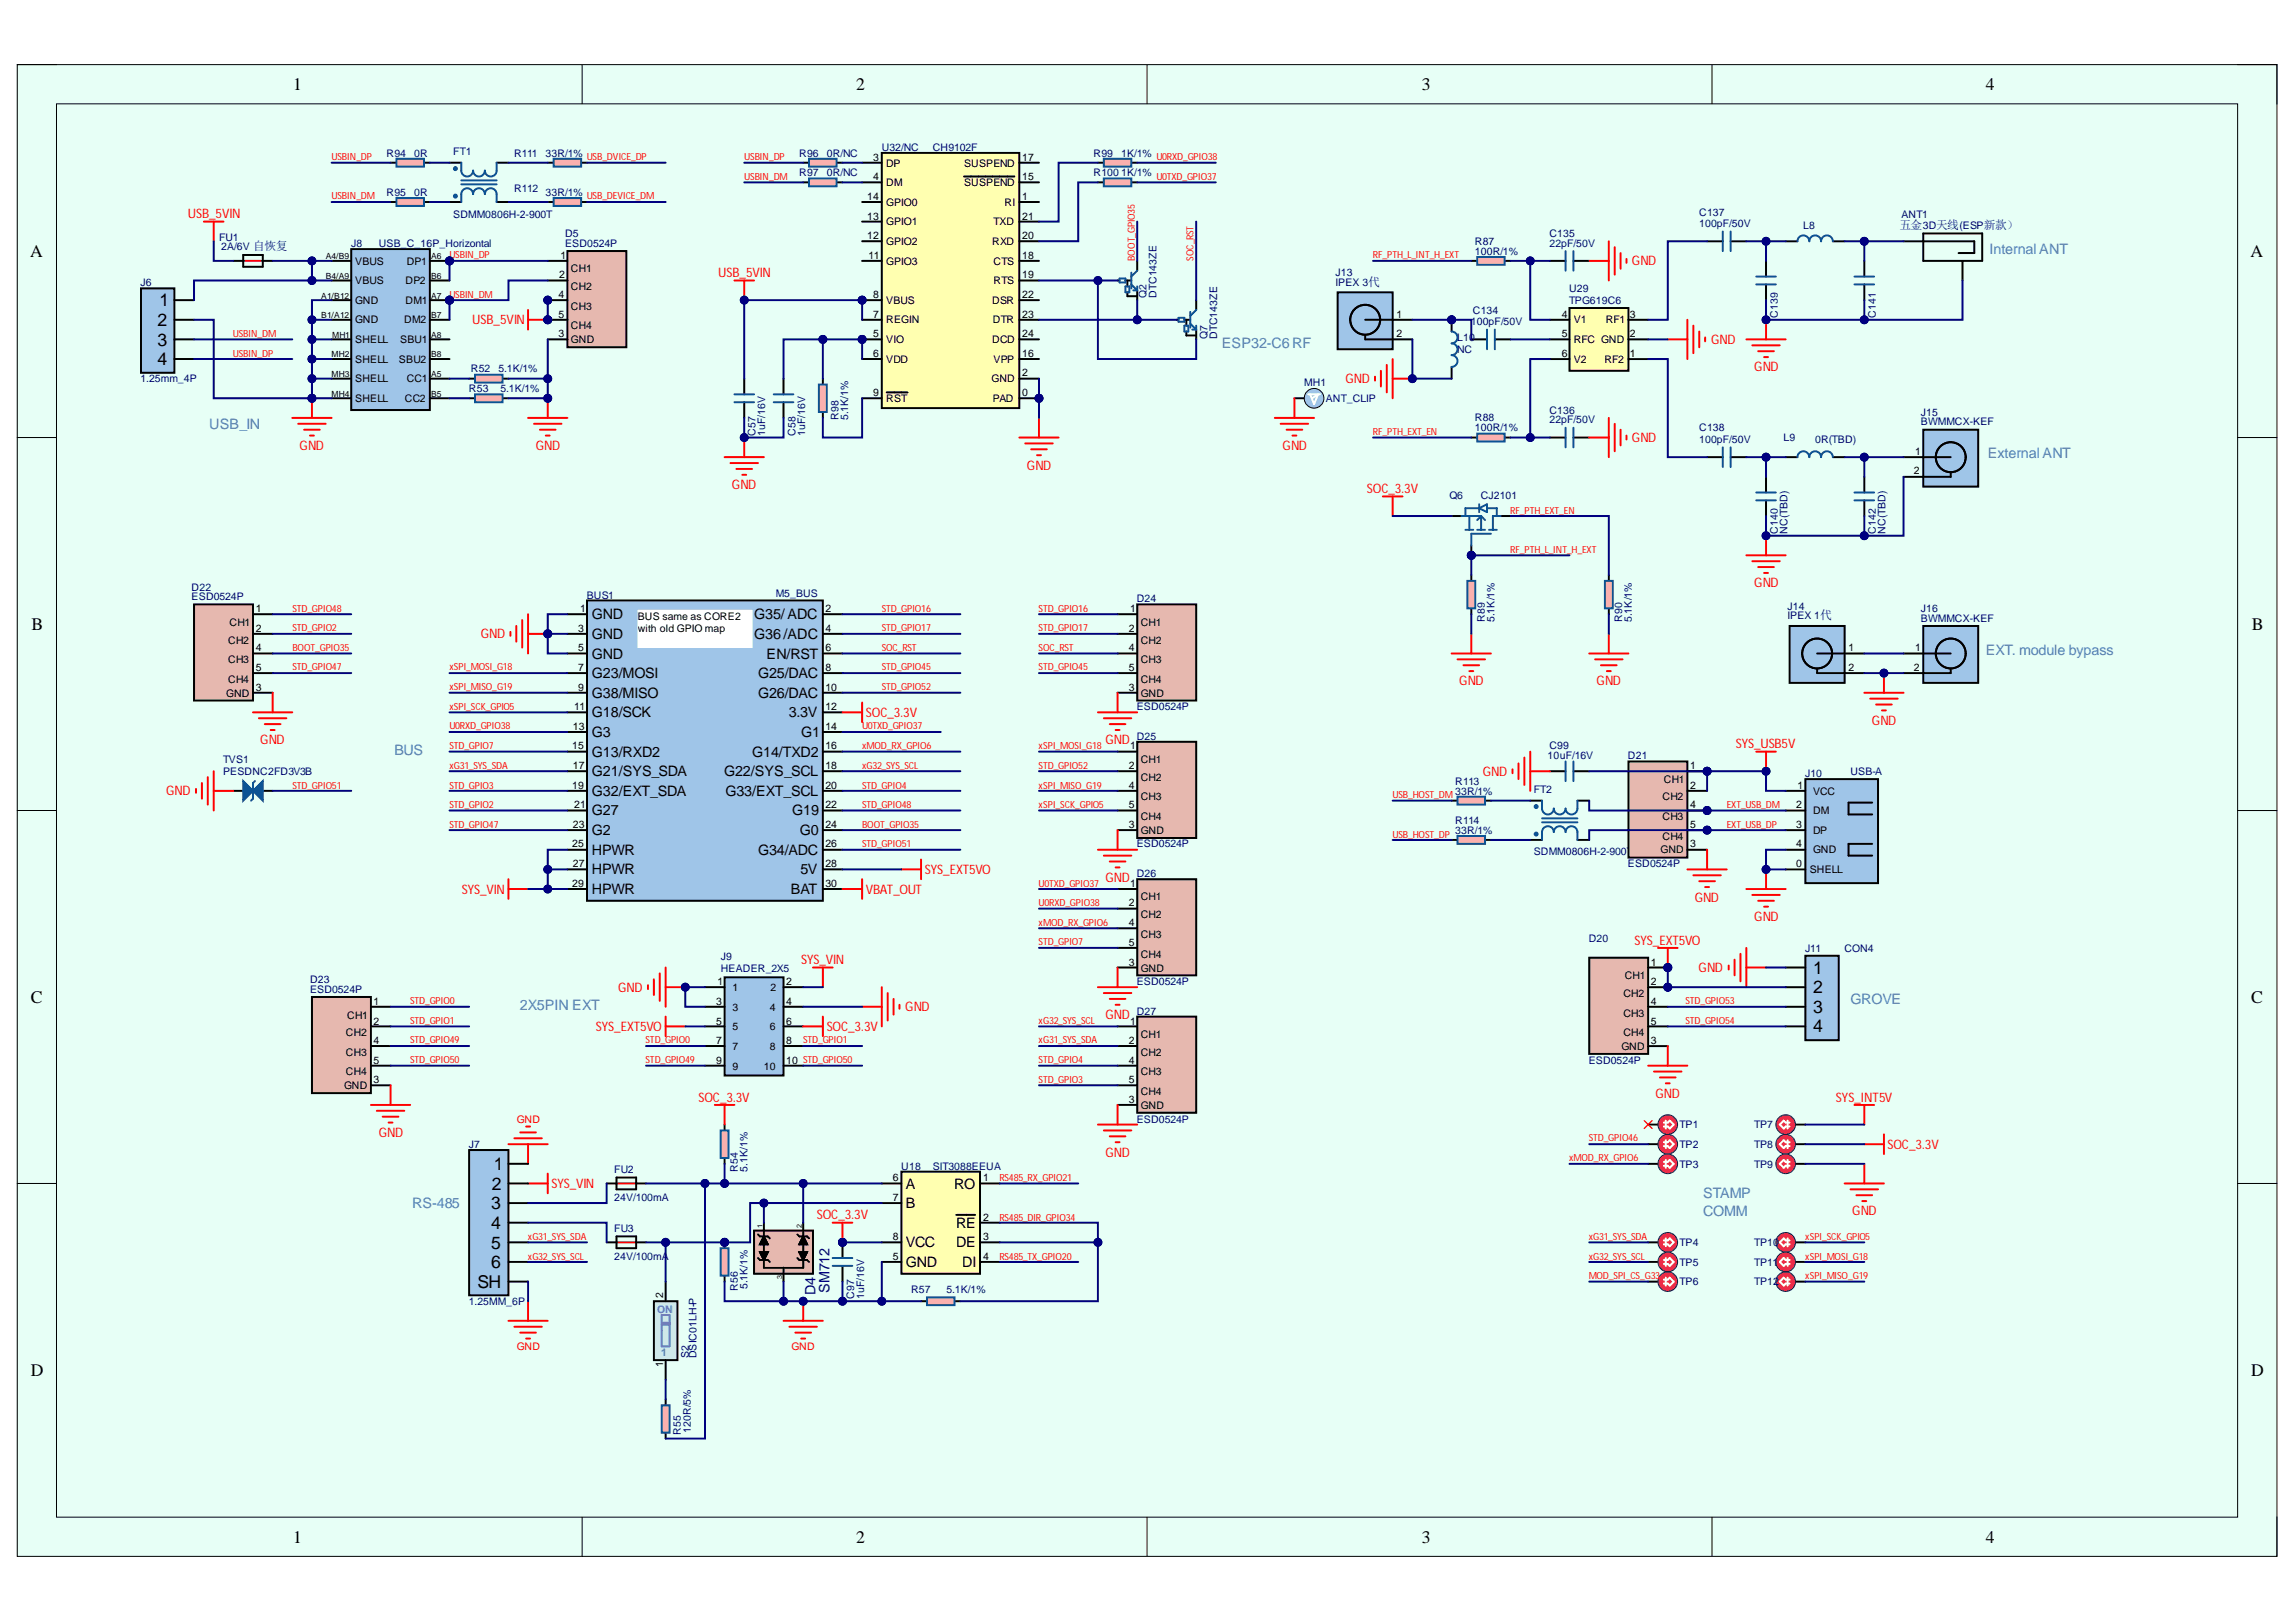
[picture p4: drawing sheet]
<svg xmlns="http://www.w3.org/2000/svg" width="297mm" height="210mm" viewBox="0 0 297 210" stroke-linecap="round" stroke-linejoin="round" font-family="sans-serif">
<defs><g id="words">
<g font-size="2.3">
<text x="37.9" y="11.7">1</text>
<text x="110.8" y="11.7">2</text>
<text x="184" y="11.7">3</text>
<text x="256.9" y="11.7">4</text>
<text x="3.9" y="33.3">A</text>
<text x="291.2" y="33.3">A</text>
<text x="20.6" y="39.7">1</text>
<text x="20.4" y="42.2">2</text>
<text x="20.4" y="44.7">3</text>
<text x="20.4" y="47.3">4</text>
<text x="4.1" y="81.5">B</text>
<text x="291.3" y="81.5">B</text>
<text x="234.6" y="126">1</text>
<text x="4" y="129.8">C</text>
<text x="234.6" y="128.5">2</text>
<text x="234.6" y="131.1">3</text>
<text x="291.3" y="129.8">C</text>
<text x="234.6" y="133.6">4</text>
<text x="63.6" y="154">2</text>
<text x="63.9" y="151.4">1</text>
<text x="63.5" y="156.5">3</text>
<text x="63.5" y="159">4</text>
<text x="63.5" y="161.6">5</text>
<text x="61.8" y="166.7">SH</text>
<text x="63.5" y="164.1">6</text>
<text x="4" y="178.1">D</text>
<text x="291.3" y="178.1">D</text>
<text x="37.9" y="199.6">1</text>
<text x="110.8" y="199.6">2</text>
<text x="184" y="199.6">3</text>
<text x="256.9" y="199.6">4</text>
</g>
<g font-size="1.9" fill="#3d85c6">
<text x="257.4" y="32.9">Internal ANT</text>
<text x="158.1" y="45.1">ESP32-C6 RF</text>
<text x="27.1" y="55.5">USB_IN</text>
<text x="257.2" y="59.3">External ANT</text>
<text x="256.9" y="84.7">EXT. module bypass</text>
<text x="51" y="97.7">BUS</text>
<text x="67.3" y="130.7">2X5PIN EXT</text>
<text x="239.4" y="129.9">GROVE</text>
<text x="220.3" y="155.1">STAMP</text>
<text x="53.3" y="156.3">RS-485</text>
<text x="220.3" y="157.4">COMM</text>
</g>
<g font-size="1.9">
<text x="76.6" y="80.2">GND</text>
<text x="76.6" y="82.7">GND</text>
<text x="97.6" y="80.2">G35/ADC</text>
<text x="97.6" y="82.7">G36 /ADC</text>
<text x="76.6" y="85.2">GND</text>
<text x="76.6" y="87.8">G23/MOSI</text>
<text x="98.1" y="87.8">G25/DAC</text>
<text x="99.2" y="85.2">EN/RST</text>
<text x="76.6" y="90.3">G38/MISO</text>
<text x="76.6" y="92.8">G18/SCK</text>
<text x="76.6" y="95.4">G3</text>
<text x="98.1" y="90.3">G26/DAC</text>
<text x="102" y="92.8">3.3V</text>
<text x="103.7" y="95.4">G1</text>
<text x="76.6" y="97.9">G13/RXD2</text>
<text x="76.6" y="100.5">G21/SYS_SDA</text>
<text x="93.7" y="100.5">G22/SYS_SCL</text>
<text x="97.3" y="97.9">G14/TXD2</text>
<text x="76.6" y="103">G32/EXT_SDA</text>
<text x="76.6" y="105.5">G27</text>
<text x="93.8" y="103">G33/EXT_SCL</text>
<text x="102.5" y="105.5">G19</text>
<text x="76.6" y="108.1">G2</text>
<text x="76.6" y="110.6">HPWR</text>
<text x="76.6" y="113.1">HPWR</text>
<text x="98.1" y="110.6">G34/ADC</text>
<text x="103.5" y="108.1">G0</text>
<text x="103.6" y="113.1">5V</text>
<text x="76.6" y="115.7">HPWR</text>
<text x="102.3" y="115.7">BAT</text>
<text x="117.2" y="153.8">A</text>
<text x="123.5" y="153.8">RO</text>
<text x="117.2" y="156.3">B</text>
<text x="117.2" y="161.4">VCC</text>
<text x="123.7" y="158.9">RE</text>
<text x="123.7" y="161.4">DE</text>
<text x="117.2" y="164">GND</text>
<text x="124.5" y="164">DI</text>
</g>
<g font-size="1.9" fill="#000080">
<text x="105.5" y="167.6" transform="rotate(-90 105.5 167.6)">D4</text>
<text x="107.3" y="167.3" transform="rotate(-90 107.3 167.3)">SM712</text>
</g>
<g font-size="1.7" fill="#f00">
<text x="24.3" y="28.2">USB_5VIN</text>
<text x="92.9" y="35.9">USB_5VIN</text>
<text x="211.1" y="34.3">GND</text>
<text x="61.1" y="41.9">USB_5VIN</text>
<text x="221.4" y="44.5">GND</text>
<text x="174.1" y="49.6">GND</text>
<text x="226.9" y="48">GND</text>
<text x="38.8" y="58.3">GND</text>
<text x="69.3" y="58.3">GND</text>
<text x="165.9" y="58.3">GND</text>
<text x="211.1" y="57.2">GND</text>
<text x="94.7" y="63.3">GND</text>
<text x="132.8" y="60.8">GND</text>
<text x="176.9" y="63.8">SOC_3.3V</text>
<text x="226.9" y="76">GND</text>
<text x="62.2" y="82.6">GND</text>
<text x="188.8" y="88.7">GND</text>
<text x="206.6" y="88.7">GND</text>
<text x="112" y="92.8">SOC_3.3V</text>
<text x="242.2" y="93.8">GND</text>
<text x="33.7" y="96.3">GND</text>
<text x="143" y="96.3">GND</text>
<text x="191.8" y="100.4">GND</text>
<text x="224.6" y="96.8">SYS_USB5V</text>
<text x="21.5" y="102.9">GND</text>
<text x="119.6" y="113.1">SYS_EXT5VO</text>
<text x="59.7" y="115.7">SYS_VIN</text>
<text x="112" y="115.7">VBAT_OUT</text>
<text x="143" y="114.2">GND</text>
<text x="219.2" y="116.7">GND</text>
<text x="226.9" y="119.2">GND</text>
<text x="103.7" y="124.8">SYS_VIN</text>
<text x="211.5" y="122.3">SYS_EXT5VO</text>
<text x="219.8" y="125.8">GND</text>
<text x="80" y="128.4">GND</text>
<text x="117.1" y="130.9">GND</text>
<text x="143" y="131.9">GND</text>
<text x="77.1" y="133.4">SYS_EXT5VO</text>
<text x="107" y="133.4">SOC_3.3V</text>
<text x="90.4" y="142.6">SOC_3.3V</text>
<text x="214.2" y="142.1">GND</text>
<text x="237.5" y="142.6">SYS_INT5V</text>
<text x="49" y="147.1">GND</text>
<text x="143" y="149.7">GND</text>
<text x="244.2" y="148.6">SOC_3.3V</text>
<text x="71.3" y="153.7">SYS_VIN</text>
<text x="105.7" y="157.8">SOC_3.3V</text>
<text x="239.6" y="157.3">GND</text>
</g>
<text font-size="1.5" fill="#000080" x="245.7" y="29.6">五金</text>
<g font-size="1.4" fill="#000080">
<text x="50" y="20.3">R94</text>
<text x="53.6" y="20.3">0R</text>
<text x="58.6" y="20">FT1</text>
<text x="66.5" y="20.3">R111</text>
<text x="70.6" y="20.3">33R/1%</text>
<text x="103.4" y="20.3">R96</text>
<text x="103.4" y="22.8">R97</text>
<text x="107" y="20.3">0R/NC</text>
<text x="107" y="22.8">0R/NC</text>
<text x="114.1" y="19.5">U32/NC</text>
<text x="120.7" y="19.5">CH9102F</text>
<text x="141.5" y="20.3">R99</text>
<text x="141.5" y="22.8">R100</text>
<text x="145" y="20.3">1K/1%</text>
<text x="145" y="22.8">1K/1%</text>
<text x="50" y="25.4">R95</text>
<text x="53.6" y="25.4">0R</text>
<text x="58.6" y="28.2">SDMM0806H-2-900T</text>
<text x="66.5" y="24.9">R112</text>
<text x="70.6" y="25.4">33R/1%</text>
<text x="219.8" y="27.9">C137</text>
<text x="219.8" y="29.4">100pF/50V</text>
<text x="233.3" y="29.7">L8</text>
<text x="246" y="28.2">ANT1</text>
<text x="248.8" y="29.6">3D天线(ESP新款）</text>
<text x="28.3" y="31.2">FU1</text>
<text x="28.6" y="32.4">2A/6V 自恢复</text>
<text x="45.4" y="32">J8</text>
<text x="49" y="32">USB_C_16P_Horizontal</text>
<text x="73.1" y="30.7">D5</text>
<text x="73.1" y="32">ESD0524P</text>
<text x="172.8" y="35.8">J13</text>
<text x="190.8" y="31.7">R87</text>
<text x="190.8" y="33">100R/1%</text>
<text x="200.5" y="30.7">C135</text>
<text x="200.5" y="32">22pF/50V</text>
<text x="18.2" y="37">J6</text>
<text x="148.3" y="38.6" transform="rotate(-90 148.3 38.6)">Q2</text>
<text x="149.6" y="38.6" transform="rotate(-90 149.6 38.6)">DTC143ZE</text>
<text x="172.8" y="37">IPEX 3代</text>
<text x="190.6" y="40.6">C134</text>
<text x="203" y="37.8">U29</text>
<text x="203" y="39.3">TPG619C6</text>
<text x="230" y="41.1" transform="rotate(-90 230 41.1)">C139</text>
<text x="242.7" y="41.1" transform="rotate(-90 242.7 41.1)">C141</text>
<text x="156.2" y="43.9" transform="rotate(-90 156.2 43.9)">Q7</text>
<text x="157.5" y="43.9" transform="rotate(-90 157.5 43.9)">DTC143ZE</text>
<text x="188.5" y="44.1">L10</text>
<text x="188.5" y="45.7">NC</text>
<text x="190.3" y="42.1">100pF/50V</text>
<text x="18.2" y="49.5">1.25mm_4P</text>
<text x="60.7" y="50.7">R53</text>
<text x="60.9" y="48.2">R52</text>
<text x="64.5" y="48.2">5.1K/1%</text>
<text x="64.7" y="50.7">5.1K/1%</text>
<text x="168.7" y="50">MH1</text>
<text x="171.5" y="52">ANT_CLIP</text>
<text x="200.5" y="53.5">C136</text>
<text x="248.5" y="53.8">J15</text>
<text x="97.7" y="56.4" transform="rotate(-90 97.7 56.4)">C57</text>
<text x="99" y="56.4" transform="rotate(-90 99 56.4)">1uF/16V</text>
<text x="102.9" y="56.4" transform="rotate(-90 102.9 56.4)">C58</text>
<text x="104.2" y="56.4" transform="rotate(-90 104.2 56.4)">1uF/16V</text>
<text x="108.5" y="54.4" transform="rotate(-90 108.5 54.4)">R98</text>
<text x="109.7" y="54.4" transform="rotate(-90 109.7 54.4)">5.1K/1%</text>
<text x="190.8" y="54.5">R88</text>
<text x="190.8" y="55.8">100R/1%</text>
<text x="200.5" y="54.8">22pF/50V</text>
<text x="219.8" y="55.8">C138</text>
<text x="219.8" y="57.3">100pF/50V</text>
<text x="230.8" y="57.1">L9</text>
<text x="234.8" y="57.3">0R(TBD)</text>
<text x="248.5" y="55">BWMMCX-KEF</text>
<text x="187.5" y="64.5">Q6</text>
<text x="191.6" y="64.5">CJ2101</text>
<text x="230" y="69.1" transform="rotate(-90 230 69.1)">C140</text>
<text x="231.3" y="69.1" transform="rotate(-90 231.3 69.1)">NC(TBD)</text>
<text x="242.7" y="69.1" transform="rotate(-90 242.7 69.1)">C142</text>
<text x="244" y="69.1" transform="rotate(-90 244 69.1)">NC(TBD)</text>
<text x="24.8" y="76.4">D22</text>
<text x="24.8" y="77.7">ESD0524P</text>
<text x="75.9" y="77.5">BUS1</text>
<text x="100.4" y="77.2">M5_BUS</text>
<text x="147.1" y="78">D24</text>
<text x="192.1" y="80.5" transform="rotate(-90 192.1 80.5)">R89</text>
<text x="193.4" y="80.5" transform="rotate(-90 193.4 80.5)">5.1K/1%</text>
<text x="209.9" y="80.5" transform="rotate(-90 209.9 80.5)">R90</text>
<text x="211.1" y="80.5" transform="rotate(-90 211.1 80.5)">5.1K/1%</text>
<text x="231.3" y="79">J14</text>
<text x="231.3" y="80.2">IPEX 1代</text>
<text x="248.5" y="79.2">J16</text>
<text x="248.5" y="80.5">BWMMCX-KEF</text>
<text x="147.1" y="91.9">ESD0524P</text>
<text x="147.1" y="95.7">D25</text>
<text x="28.9" y="98.8">TVS1</text>
<text x="28.9" y="100.3">PESDNC2FD3V3B</text>
<text x="188.3" y="101.6">R113</text>
<text x="200.2" y="98.3">10uF/16V</text>
<text x="200.5" y="97">C99</text>
<text x="210.6" y="98.3">D21</text>
<text x="233.5" y="100.5">J10</text>
<text x="239.4" y="100.3">USB-A</text>
<text x="188.3" y="102.8">33R/1%</text>
<text x="188.3" y="106.6">R114</text>
<text x="188.3" y="107.9">33R/1%</text>
<text x="198.4" y="102.6">FT2</text>
<text x="147.1" y="109.7">ESD0524P</text>
<text x="147.1" y="113.5">D26</text>
<text x="198.4" y="110.7">SDMM0806H-2-900T</text>
<text x="210.6" y="112.2">ESD0524P</text>
<text x="93.2" y="124.2">J9</text>
<text x="93.2" y="125.7">HEADER_2X5</text>
<text x="205.5" y="121.8">D20</text>
<text x="233.5" y="123.2">J11</text>
<text x="238.6" y="123.2">CON4</text>
<text x="40.1" y="127.3">D23</text>
<text x="40.1" y="128.5">ESD0524P</text>
<text x="147.1" y="127.5">ESD0524P</text>
<text x="147.1" y="131.3">D27</text>
<text x="205.5" y="137.7">ESD0524P</text>
<text x="60.7" y="148.6">J7</text>
<text x="147.1" y="145.3">ESD0524P</text>
<text x="217.3" y="146">TP1</text>
<text x="217.3" y="148.6">TP2</text>
<text x="226.9" y="146">TP7</text>
<text x="226.9" y="148.6">TP8</text>
<text x="79.5" y="151.9">FU2</text>
<text x="79.5" y="155.4">24V/100mA</text>
<text x="95.4" y="151.6" transform="rotate(-90 95.4 151.6)">R54</text>
<text x="96.7" y="151.6" transform="rotate(-90 96.7 151.6)">5.1K/1%</text>
<text x="116.6" y="151.4">U18</text>
<text x="120.7" y="151.4">SIT3088EEUA</text>
<text x="217.3" y="151.1">TP3</text>
<text x="226.9" y="151.1">TP9</text>
<text x="79.5" y="159.5">FU3</text>
<text x="217.3" y="161.2">TP4</text>
<text x="226.9" y="161.2">TP10</text>
<text x="79.5" y="163">24V/100mA</text>
<text x="95.4" y="167.1" transform="rotate(-90 95.4 167.1)">R56</text>
<text x="96.7" y="166.8" transform="rotate(-90 96.7 166.8)">5.1K/1%</text>
<text x="117.9" y="167.3">R57</text>
<text x="122.4" y="167.3">5.1K/1%</text>
<text x="217.3" y="163.8">TP5</text>
<text x="217.3" y="166.3">TP6</text>
<text x="226.9" y="163.8">TP11</text>
<text x="226.9" y="166.3">TP12</text>
<text x="60.7" y="168.9">1.25MM_6P</text>
<text x="110.5" y="168.1" transform="rotate(-90 110.5 168.1)">C97</text>
<text x="111.8" y="168.1" transform="rotate(-90 111.8 168.1)">1uF/16V</text>
<text x="89.1" y="175.8" transform="rotate(-90 89.1 175.8)">S2</text>
<text x="90.1" y="175.8" transform="rotate(-90 90.1 175.8)">DSIC01LH-P</text>
<text x="88.1" y="185.7" transform="rotate(-90 88.1 185.7)">R55</text>
<text x="89.4" y="185.4" transform="rotate(-90 89.4 185.4)">120R/5%</text>
</g>
<g font-size="1.4">
<text x="113" y="20.8">3</text>
<text x="113" y="23.3">4</text>
<text x="114.7" y="21.6">DP</text>
<text x="124.7" y="21.6">SUSPEND</text>
<text x="132.3" y="23.3">15</text>
<text x="132.3" y="20.8">17</text>
<text x="112.2" y="28.4">13</text>
<text x="112.2" y="25.9">14</text>
<text x="114.7" y="24.1">DM</text>
<text x="114.7" y="29.2">GPIO1</text>
<text x="114.7" y="26.6">GPIO0</text>
<text x="124.7" y="24.1">SUSPEND</text>
<text x="128.5" y="29.2">TXD</text>
<text x="130" y="26.6">RI</text>
<text x="132.3" y="25.9">1</text>
<text x="132.3" y="28.4">21</text>
<text x="45.9" y="34.2">VBUS</text>
<text x="52.6" y="34.2">DP1</text>
<text x="72.5" y="33.5">1</text>
<text x="73.9" y="35.3">CH1</text>
<text x="112.2" y="31">12</text>
<text x="112.4" y="33.5">11</text>
<text x="114.7" y="34.2">GPIO3</text>
<text x="114.7" y="31.7">GPIO2</text>
<text x="128.4" y="31.7">RXD</text>
<text x="128.5" y="34.2">CTS</text>
<text x="132.3" y="33.5">18</text>
<text x="132.3" y="31">20</text>
<text x="45.9" y="39.3">GND</text>
<text x="45.9" y="36.8">VBUS</text>
<text x="45.9" y="41.9">GND</text>
<text x="52.3" y="41.9">DM2</text>
<text x="52.5" y="36.8">DP2</text>
<text x="52.5" y="39.3">DM1</text>
<text x="72.3" y="38.6">4</text>
<text x="72.3" y="41.1">5</text>
<text x="72.3" y="36">2</text>
<text x="73.9" y="37.5">CH2</text>
<text x="73.9" y="40.1">CH3</text>
<text x="113" y="41.1">7</text>
<text x="113" y="38.6">8</text>
<text x="114.7" y="41.9">REGIN</text>
<text x="114.7" y="39.3">VBUS</text>
<text x="128.4" y="39.3">DSR</text>
<text x="128.4" y="41.9">DTR</text>
<text x="128.5" y="36.8">RTS</text>
<text x="132.3" y="36">19</text>
<text x="132.3" y="38.6">22</text>
<text x="132.3" y="41.1">23</text>
<text x="180.7" y="41.1">1</text>
<text x="202.1" y="41.1">4</text>
<text x="203.6" y="41.9">V1</text>
<text x="207.7" y="41.9">RF1</text>
<text x="210.9" y="41.1">3</text>
<text x="45.9" y="44.4">SHELL</text>
<text x="45.9" y="46.9">SHELL</text>
<text x="51.6" y="46.9">SBU2</text>
<text x="51.8" y="44.4">SBU1</text>
<text x="72.3" y="43.6">3</text>
<text x="73.9" y="44.4">GND</text>
<text x="73.9" y="42.6">CH4</text>
<text x="113" y="43.6">5</text>
<text x="113" y="46.2">6</text>
<text x="114.7" y="44.4">VIO</text>
<text x="114.7" y="46.9">VDD</text>
<text x="128.4" y="44.4">DCD</text>
<text x="128.5" y="46.9">VPP</text>
<text x="132.3" y="46.2">16</text>
<text x="132.3" y="43.6">24</text>
<text x="180.7" y="43.6">2</text>
<text x="202.1" y="46.2">6</text>
<text x="202.1" y="43.6">5</text>
<text x="203.6" y="46.9">V2</text>
<text x="203.6" y="44.4">RFC GND</text>
<text x="207.6" y="46.9">RF2</text>
<text x="210.9" y="46.2">1</text>
<text x="210.9" y="43.6">2</text>
<text x="45.9" y="49.5">SHELL</text>
<text x="45.9" y="52">SHELL</text>
<text x="52.4" y="52">CC2</text>
<text x="52.6" y="49.5">CC1</text>
<text x="113" y="51.2">9</text>
<text x="114.7" y="52">RST</text>
<text x="128.3" y="49.5">GND</text>
<text x="128.4" y="52">PAD</text>
<text x="132.3" y="48.7">2</text>
<text x="132.3" y="51.2">0</text>
<text x="247.8" y="58.9">1</text>
<text x="247.6" y="61.4">2</text>
<text x="29.5" y="83.3">CH2</text>
<text x="29.7" y="81">CH1</text>
<text x="33.1" y="79.2">1</text>
<text x="33.1" y="81.8">2</text>
<text x="74.8" y="81.8">3</text>
<text x="75.1" y="79.2">1</text>
<text x="82.5" y="80.2">BUS same as CORE2</text>
<text x="82.5" y="81.8">with old GPIO map</text>
<text x="106.8" y="79.2">2</text>
<text x="106.8" y="81.8">4</text>
<text x="146" y="81.8">2</text>
<text x="146.2" y="79.2">1</text>
<text x="147.6" y="81">CH1</text>
<text x="147.6" y="83.3">CH2</text>
<text x="29.5" y="85.8">CH3</text>
<text x="29.5" y="88.4">CH4</text>
<text x="33.1" y="89.4">3</text>
<text x="33.1" y="84.3">4</text>
<text x="33.1" y="86.8">5</text>
<text x="74.8" y="84.3">5</text>
<text x="74.8" y="86.8">7</text>
<text x="74.8" y="89.4">9</text>
<text x="106.8" y="84.3">6</text>
<text x="106.8" y="86.8">8</text>
<text x="106.8" y="89.4">10</text>
<text x="146" y="89.4">3</text>
<text x="146" y="84.3">4</text>
<text x="146" y="86.8">5</text>
<text x="147.6" y="85.8">CH3</text>
<text x="147.6" y="88.4">CH4</text>
<text x="239.1" y="84.3">1</text>
<text x="239.1" y="86.8">2</text>
<text x="247.6" y="86.8">2</text>
<text x="247.8" y="84.3">1</text>
<text x="29.3" y="90.1">GND</text>
<text x="74.1" y="94.5">13</text>
<text x="74.3" y="91.9">11</text>
<text x="106.8" y="91.9">12</text>
<text x="106.8" y="94.5">14</text>
<text x="147.6" y="90.1">GND</text>
<text x="74" y="97">15</text>
<text x="74.1" y="99.5">17</text>
<text x="106.8" y="97">16</text>
<text x="106.8" y="99.5">18</text>
<text x="146" y="99.5">2</text>
<text x="146.2" y="97">1</text>
<text x="147.6" y="98.8">CH1</text>
<text x="147.6" y="101">CH2</text>
<text x="215.3" y="101.3">CH1</text>
<text x="218.7" y="99.5">1</text>
<text x="74" y="102.1">19</text>
<text x="74.1" y="107.1">23</text>
<text x="74.3" y="104.6">21</text>
<text x="106.8" y="102.1">20</text>
<text x="106.8" y="104.6">22</text>
<text x="106.8" y="107.1">24</text>
<text x="146" y="107.1">3</text>
<text x="146" y="102.1">4</text>
<text x="146" y="104.6">5</text>
<text x="147.6" y="107.9">GND</text>
<text x="147.6" y="103.6">CH3</text>
<text x="147.6" y="106.1">CH4</text>
<text x="215.1" y="103.6">CH2</text>
<text x="215.1" y="106.1">CH3</text>
<text x="218.7" y="102.1">2</text>
<text x="218.7" y="104.6">4</text>
<text x="218.7" y="107.1">5</text>
<text x="232.4" y="104.6">2</text>
<text x="232.4" y="107.1">3</text>
<text x="232.5" y="102.1">1</text>
<text x="234.6" y="102.8">VCC</text>
<text x="234.6" y="105.4">DM</text>
<text x="234.6" y="107.9">DP</text>
<text x="74" y="109.7">25</text>
<text x="74.1" y="112.2">27</text>
<text x="106.8" y="109.7">26</text>
<text x="106.8" y="112.2">28</text>
<text x="214.8" y="110.4">GND</text>
<text x="215.1" y="108.7">CH4</text>
<text x="218.7" y="109.7">3</text>
<text x="232.4" y="109.7">4</text>
<text x="232.4" y="112.2">0</text>
<text x="234.1" y="113">SHELL</text>
<text x="234.6" y="110.4">GND</text>
<text x="74" y="114.7">29</text>
<text x="106.8" y="114.7">30</text>
<text x="146" y="117.3">2</text>
<text x="146" y="119.8">4</text>
<text x="146.2" y="114.7">1</text>
<text x="147.6" y="116.5">CH1</text>
<text x="147.6" y="118.8">CH2</text>
<text x="146" y="125">3</text>
<text x="146" y="122.4">5</text>
<text x="147.6" y="125.7">GND</text>
<text x="147.6" y="121.3">CH3</text>
<text x="147.6" y="124">CH4</text>
<text x="213.6" y="125">1</text>
<text x="44.9" y="131.8">CH1</text>
<text x="48.3" y="130">1</text>
<text x="92.7" y="130">3</text>
<text x="92.8" y="127.5">1</text>
<text x="94.8" y="128.3">1</text>
<text x="94.8" y="130.8">3</text>
<text x="99.6" y="130.8">4</text>
<text x="99.7" y="128.3">2</text>
<text x="101.7" y="127.5">2</text>
<text x="101.7" y="130">4</text>
<text x="210" y="129">CH2</text>
<text x="210" y="131.6">CH3</text>
<text x="210.2" y="126.7">CH1</text>
<text x="213.6" y="127.5">2</text>
<text x="213.6" y="130">4</text>
<text x="44.8" y="134.1">CH2</text>
<text x="44.8" y="136.6">CH3</text>
<text x="48.3" y="132.6">2</text>
<text x="48.3" y="135.1">4</text>
<text x="48.3" y="137.7">5</text>
<text x="92.7" y="132.6">5</text>
<text x="92.7" y="135.1">7</text>
<text x="92.7" y="137.7">9</text>
<text x="94.8" y="133.3">5</text>
<text x="94.8" y="135.9">7</text>
<text x="99.6" y="133.3">6</text>
<text x="99.6" y="135.9">8</text>
<text x="101.7" y="132.6">6</text>
<text x="101.7" y="135.1">8</text>
<text x="101.7" y="137.7">10 STD_GPIO50</text>
<text x="146" y="135.1">2</text>
<text x="146" y="137.7">4</text>
<text x="146.2" y="132.6">1</text>
<text x="147.6" y="134.4">CH1</text>
<text x="147.6" y="136.6">CH2</text>
<text x="209.8" y="135.9">GND</text>
<text x="210" y="134.1">CH4</text>
<text x="213.6" y="135.1">3</text>
<text x="213.6" y="132.6">5</text>
<text x="44.5" y="141">GND</text>
<text x="44.8" y="139.2">CH4</text>
<text x="48.3" y="140.2">3</text>
<text x="94.8" y="138.4">9</text>
<text x="98.8" y="138.4">10</text>
<text x="146" y="142.7">3</text>
<text x="146" y="140.2">5</text>
<text x="147.6" y="143.5">GND</text>
<text x="147.6" y="139.2">CH3</text>
<text x="147.6" y="141.7">CH4</text>
<text x="115.5" y="152.9">6</text>
<text x="115.5" y="155.4">7</text>
<text x="127.2" y="152.9">1</text>
<text x="115.5" y="160.5">8</text>
<text x="127.2" y="157.9">2</text>
<text x="127.2" y="160.5">3</text>
<text x="115.5" y="163">5</text>
<text x="127.2" y="163">4</text>
<text x="85.8" y="168" transform="rotate(-90 85.8 168)">2</text>
<text x="85.8" y="176.9" transform="rotate(-90 85.8 176.9)">1</text>
</g>
<g font-size="1.4" fill="#f00">
<text x="66.8" y="145.3">GND</text>
<text x="66.8" y="174.7">GND</text>
<text x="102.4" y="174.7">GND</text>
</g>
<text font-size="1.4" fill="#3c78d8" x="85" y="169.9">ON</text>
<text font-size="1.4" fill="#3d85c6" x="85.5" y="175.5">1</text>
<g font-size="1.3" fill="#f00">
<text x="42.9" y="20.7">USBIN_DP</text>
<text x="75.9" y="20.7">USB_DVICE_DP</text>
<text x="96.3" y="20.7">USBIN_DP</text>
<text x="96.3" y="23.3">USBIN_DM</text>
<text x="149.6" y="23.3">U0TXD_GPIO37</text>
<text x="149.6" y="20.7">U0RXD_GPIO38</text>
<text x="42.9" y="25.8">USBIN_DM</text>
<text x="75.9" y="25.8">USB_DEVICE_DM</text>
<text x="58.1" y="33.4">USBIN_DP</text>
<text x="146.8" y="33.7" transform="rotate(-90 146.8 33.7)">BOOT_GPIO35</text>
<text x="154.4" y="33.7" transform="rotate(-90 154.4 33.7)">SOC_RST</text>
<text x="177.6" y="33.4">RF_PTH_L_INT_H_EXT</text>
<text x="58.1" y="38.6">USBIN_DM</text>
<text x="30.1" y="43.6">USBIN_DM</text>
<text x="30.1" y="46.2">USBIN_DP</text>
<text x="177.6" y="56.3">RF_PTH_EXT_EN</text>
<text x="195.4" y="66.5">RF_PTH_EXT_EN</text>
<text x="195.4" y="71.5">RF_PTH_L_INT_H_EXT</text>
<text x="37.8" y="79.1">STD_GPIO48</text>
<text x="37.8" y="81.7">STD_GPIO2</text>
<text x="114.1" y="81.7">STD_GPIO17</text>
<text x="114.1" y="79.1">STD_GPIO16</text>
<text x="134.4" y="79.1">STD_GPIO16</text>
<text x="134.4" y="81.7">STD_GPIO17</text>
<text x="37.8" y="84.2">BOOT_GPIO35</text>
<text x="37.8" y="86.8">STD_GPIO47</text>
<text x="58.1" y="86.8">xSPI_MOSI_G18</text>
<text x="58.1" y="89.3">xSPI_MISO_G19</text>
<text x="114.1" y="84.2">SOC_RST</text>
<text x="114.1" y="86.8">STD_GPIO45</text>
<text x="114.1" y="89.3">STD_GPIO52</text>
<text x="134.4" y="84.2">SOC_RST</text>
<text x="134.4" y="86.8">STD_GPIO45</text>
<text x="58.1" y="94.4">U0RXD_GPIO38</text>
<text x="58.1" y="91.8">xSPI_SCK_GPIO5</text>
<text x="111.5" y="94.4">U0TXD_GPIO37</text>
<text x="58.1" y="97">STD_GPIO7</text>
<text x="58.1" y="99.5">xG31_SYS_SDA</text>
<text x="111.5" y="99.5">xG32_SYS_SCL</text>
<text x="111.5" y="97">xMOD_RX_GPIO6</text>
<text x="134.4" y="97">xSPI_MOSI_G18</text>
<text x="134.4" y="99.5">STD_GPIO52</text>
<text x="37.8" y="102.1">STD_GPIO51</text>
<text x="58.1" y="102.1">STD_GPIO3</text>
<text x="58.1" y="104.6">STD_GPIO2</text>
<text x="58.1" y="107.1">STD_GPIO47</text>
<text x="111.5" y="102.1">STD_GPIO4</text>
<text x="111.5" y="104.6">STD_GPIO48</text>
<text x="111.5" y="107.1">BOOT_GPIO35</text>
<text x="134.4" y="104.6">xSPI_SCK_GPIO5</text>
<text x="134.4" y="102.1">xSPI_MISO_G19</text>
<text x="180.2" y="103.3">USB_HOST_DM</text>
<text x="223.4" y="107.1">EXT_USB_DP</text>
<text x="223.4" y="104.6">EXT_USB_DM</text>
<text x="111.5" y="109.7">STD_GPIO51</text>
<text x="180.2" y="108.4">USB_HOST_DP</text>
<text x="134.4" y="114.7">U0TXD_GPIO37</text>
<text x="134.4" y="117.3">U0RXD_GPIO38</text>
<text x="134.4" y="119.8">xMOD_RX_GPIO6</text>
<text x="134.4" y="122.4">STD_GPIO7</text>
<text x="53.1" y="130">STD_GPIO0</text>
<text x="218.1" y="130">STD_GPIO53</text>
<text x="53.1" y="132.5">STD_GPIO1</text>
<text x="53.1" y="135">STD_GPIO49</text>
<text x="53.1" y="137.6">STD_GPIO50</text>
<text x="83.5" y="135">STD_GPIO0</text>
<text x="83.5" y="137.6">STD_GPIO49</text>
<text x="103.9" y="135">STD_GPIO1</text>
<text x="134.4" y="132.5">xG32_SYS_SCL</text>
<text x="134.4" y="135">xG31_SYS_SDA</text>
<text x="134.4" y="137.6">STD_GPIO4</text>
<text x="218.1" y="132.5">STD_GPIO54</text>
<text x="134.4" y="140.1">STD_GPIO3</text>
<text x="205.5" y="147.7">STD_GPIO46</text>
<text x="129.3" y="152.8">RS485_RX_GPIO21</text>
<text x="203" y="150.3">xMOD_RX_GPIO6</text>
<text x="68.3" y="160.5">xG31_SYS_SDA</text>
<text x="129.3" y="157.9">RS485_DIR_GPIO34</text>
<text x="205.5" y="160.5">xG31_SYS_SDA</text>
<text x="233.5" y="160.5">xSPI_SCK_GPIO5</text>
<text x="68.3" y="163">xG32_SYS_SCL</text>
<text x="129.3" y="163">RS485_TX_GPIO20</text>
<text x="205.5" y="165.6">MOD_SPI_CS_G33</text>
<text x="205.5" y="163">xG32_SYS_SCL</text>
<text x="233.5" y="163">xSPI_MOSI_G18</text>
<text x="233.5" y="165.6">xSPI_MISO_G19</text>
</g>
<g font-size="1.1">
<text x="42.1" y="33.6">A4/B9</text>
<text x="55.8" y="33.6">A6</text>
<text x="41.5" y="38.6">A1/B12</text>
<text x="41.5" y="41.2">B1/A12</text>
<text x="42.1" y="36.1">B4/A9</text>
<text x="55.8" y="41.2">B7</text>
<text x="55.8" y="36.1">B6</text>
<text x="55.8" y="38.6">A7</text>
<text x="42.9" y="46.3">MH2</text>
<text x="43" y="43.7">MH1</text>
<text x="55.8" y="43.7">A8</text>
<text x="55.8" y="46.3">B8</text>
<text x="42.9" y="48.8">MH3</text>
<text x="42.9" y="51.3">MH4</text>
<text x="55.8" y="48.8">A5</text>
<text x="55.8" y="51.3">B5</text>
</g>
<g font-size=".9">
<text x="98.7" y="159" transform="rotate(-90 98.7 159)">1</text>
<text x="103.7" y="159" transform="rotate(-90 103.7 159)">2</text>
<text x="101.2" y="165.6" transform="rotate(-90 101.2 165.6)">3</text>
</g>
</g></defs>
<path d="M2.2 8.4h292.4v193h-292.4z" fill-rule="evenodd" fill="#e7fff6"/>
<path d="M2.2 8.4h292.4v193h-292.4z" fill="none" stroke="#000" stroke-width=".13"/>
<path d="M7.3 13.4h282.2v182.9h-282.2z" fill-rule="evenodd" fill="#e7fff6"/>
<g fill="none" stroke="#000" stroke-width=".13">
<path d="M2.2 8.4h5.1M7.3 13.4h282.2v182.9h-282.2zM75.3 8.4v5M148.4 8.4v5M221.5 8.4v5M289.5 8.4h5.1v5M2.2 56.6h5.1M289.5 56.6h5.1M2.2 104.9h5.1M289.5 104.9h5.1M2.2 153.2h5.1M289.5 153.2h5.1"/>
<path d="M75.3 196.3v5.1M148.4 196.3v5.1M221.5 196.3v5.1M294.6 196.3v5.1"/>
</g>
<path d="M75.9 77.7h30.6v38.9h-30.6z" fill-rule="evenodd" fill="#9fc5e8"/>
<g fill="none" stroke="#000" stroke-width=".25">
<path d="M73.4 79.5h2.5M75.9 77.7h30.6v38.9h-30.6zM106.5 79.5h2.5M73.4 82h2.5M73.4 84.6h2.5M73.4 87.1h2.5M73.4 89.6h2.5M73.4 92.2h2.5M73.4 94.7h2.5M73.4 97.3h2.5M73.4 99.8h2.5M106.5 82h2.5"/>
<path d="M106.5 84.6h2.5M106.5 87.1h2.5M106.5 89.6h2.5M106.5 92.2h2.5M106.5 94.7h2.5M106.5 97.3h2.5M106.5 99.8h2.5M73.4 102.3h2.5M73.4 104.9h2.5M73.4 107.4h2.5M73.4 110h2.5M73.4 112.5h2.5"/>
<path d="M73.4 115h2.5M106.5 102.3h2.5M106.5 104.9h2.5M106.5 107.4h2.5M106.5 110h2.5M106.5 112.5h2.5M106.5 115h2.5"/>
</g>
<path d="M68.3 79.5v5.1M66 81.8v.5M66.8 81v2M67.6 80.2v3.6M68.3 82h2.6" fill="none" stroke="#f00" stroke-width=".25"/>
<circle cx="70.9" cy="82" r=".51" fill="#000080"/>
<circle cx="70.9" cy="82" r=".51" fill="none" stroke="#000080" stroke-width=".13"/>
<path d="M233.6 123.7h4.3v10.9h-4.3z" fill-rule="evenodd" fill="#9fc5e8"/>
<path d="M231 125.2h2.6M231 127.8h2.6M231 130.3h2.6M231 132.8h2.6M233.6 123.7h4.3v10.9h-4.3z" fill="none" stroke="#000" stroke-width=".25"/>
<path d="M109 92.2h2.5M111.5 90.9v2.6M223.6 125v.5M224.4 124.2v2M225.2 123.4v3.6M225.9 122.7v5.1M225.9 125.2h2.6" fill="none" stroke="#f00" stroke-width=".25"/>
<path d="M93.7 126.5h7.7v12.7h-7.7z" fill-rule="evenodd" fill="#9fc5e8"/>
<path d="M91.2 127.7h2.5M91.2 130.3h2.5M91.2 132.8h2.5M91.2 135.4h2.5M91.2 137.9h2.5M93.7 126.5h7.7v12.7h-7.7zM101.4 127.7h2.5M101.4 130.3h2.5M101.4 132.8h2.5M101.4 135.4h2.5M101.4 137.9h2.5" fill="none" stroke="#000" stroke-width=".25"/>
<path d="M65.8 113.8v2.5M65.8 115h2.5M109 115h2.5M111.5 113.8v2.5M214.5 122.7h2.5M215.8 122.7v2.5" fill="none" stroke="#f00" stroke-width=".25"/>
<circle cx="215.8" cy="125.2" r=".51" fill="#000080"/>
<circle cx="215.8" cy="125.2" r=".51" fill="none" stroke="#000080" stroke-width=".13"/>
<path d="M83.8 127.5v.5M84.6 126.7v2.1M85.4 126v3.5M86.1 125.2v5.1M86.1 127.7h2.6" fill="none" stroke="#f00" stroke-width=".25"/>
<circle cx="88.7" cy="127.7" r=".51" fill="#000080"/>
<circle cx="88.7" cy="127.7" r=".51" fill="none" stroke="#000080" stroke-width=".13"/>
<path d="M86.1 131.6v2.5M86.1 132.8h2.6M103.9 132.8h2.6M105.2 125.2h2.5M106.5 125.2v2.5M106.5 131.6v2.5M111.5 130.3h2.6M114.1 127.7v5.1M114.8 128.5v3.6M115.6 129.3v2M116.4 130v.5" fill="none" stroke="#f00" stroke-width=".25"/>
<path d="M233.6 100.8h9.4v13.5h-9.4z" fill-rule="evenodd" fill="#9fc5e8"/>
<path d="M198 103.6h1.5M198 108.7h1.5M204.1 103.6h1.5M204.1 108.7h1.5M231 102.3h2.6M231 104.9h2.6M231 107.4h2.6M231 110h2.6M231 112.5h2.6M233.6 100.8h9.4v13.5h-9.4zM242.2 103.9h-3.1v1.5h3.1M242.2 109.2h-3.1v1.5h3.1" fill="none" stroke="#000" stroke-width=".25"/>
<path d="M199.5 104.6a.76 .76 0 0 0 .8 .8 .76 .76 0 0 0 .7-.8 .76 .76 0 0 0 .8 .8 .76 .76 0 0 0 .7-.8 .77 .77 0 0 0 .8 .8 .77 .77 0 0 0 .8-.8M199.5 107.7a.76 .76 0 0 1 .8-.8 .76 .76 0 0 1 .7 .8 .76 .76 0 0 1 .8-.8 .76 .76 0 0 1 .7 .8 .77 .77 0 0 1 .8-.8 .77 .77 0 0 1 .8 .8M199.5 105.9h4.6M199.5 106.4h4.6" fill="none" stroke="#0b5394" stroke-width=".25"/>
<circle cx="198.7" cy="104.4" r=".25" fill="#0b5394"/>
<circle cx="198.7" cy="104.4" r=".25" fill="none" stroke="#0b5394" stroke-width=".13"/>
<circle cx="198.7" cy="107.9" r=".25" fill="#0b5394"/>
<circle cx="198.7" cy="107.9" r=".25" fill="none" stroke="#0b5394" stroke-width=".13"/>
<path d="M199.5 103.6v1M199.5 107.7v1M204.1 103.6v1M204.1 107.7v1" fill="none" stroke="#0b5394" stroke-width=".25"/>
<path d="M225.9 115h5.1M226.7 115.8h3.6M227.5 116.6h2M228.2 117.3h.5M228.5 112.5v2.5" fill="none" stroke="#f00" stroke-width=".25"/>
<circle cx="228.5" cy="112.5" r=".51" fill="#000080"/>
<circle cx="228.5" cy="112.5" r=".51" fill="none" stroke="#000080" stroke-width=".13"/>
<path d="M200.5 99.8h2M203.6 99.8h2" fill="none" stroke="#000" stroke-width=".25"/>
<path d="M202.5 98.5v2.6M203.6 98.5v2.6" fill="none" stroke="#0b5394" stroke-width=".25"/>
<path d="M227.2 97.3h2.5M228.5 97.3v2.5" fill="none" stroke="#f00" stroke-width=".25"/>
<circle cx="228.5" cy="99.8" r=".51" fill="#000080"/>
<circle cx="228.5" cy="99.8" r=".51" fill="none" stroke="#000080" stroke-width=".13"/>
<path d="M195.7 99.6v.5M196.4 98.8v2M197.2 98v3.6M198 97.3v5M198 99.8h2.5" fill="none" stroke="#f00" stroke-width=".25"/>
<path d="M60.7 49h.8M65 49h.8" fill="none" stroke="#000" stroke-width=".25"/>
<path d="M61.5 48.5h3.5v1h-3.5z" fill-rule="evenodd" fill="#ffafaf"/>
<path d="M61.5 48.5h3.5v1h-3.5z" fill="none" stroke="#0b5394" stroke-width=".25"/>
<path d="M60.7 51.5h.8M65 51.5h.8" fill="none" stroke="#000" stroke-width=".25"/>
<path d="M61.5 51h3.5v1.1h-3.5z" fill-rule="evenodd" fill="#ffafaf"/>
<path d="M61.5 51h3.5v1.1h-3.5z" fill="none" stroke="#0b5394" stroke-width=".25"/>
<path d="M26.4 28.7h2.5M27.6 28.7v2.5" fill="none" stroke="#f00" stroke-width=".25"/>
<circle cx="58.2" cy="33.8" r=".51" fill="#000080"/>
<circle cx="58.2" cy="33.8" r=".51" fill="none" stroke="#000080" stroke-width=".13"/>
<circle cx="58.2" cy="38.8" r=".51" fill="#000080"/>
<circle cx="58.2" cy="38.8" r=".51" fill="none" stroke="#000080" stroke-width=".13"/>
<path d="M45.4 32.2h10.2v20.9h-10.2z" fill-rule="evenodd" fill="#9fc5e8"/>
<path d="M45.4 32.2h10.2v20.9h-10.2zM55.6 33.8h2.6" fill="none" stroke="#000" stroke-width=".25"/>
<circle cx="58.2" cy="33.8" r=".51" fill="#000080"/>
<circle cx="58.2" cy="33.8" r=".51" fill="none" stroke="#000080" stroke-width=".13"/>
<path d="M42.9 33.8h2.5M42.9 38.8h2.5M55.6 38.8h2.6M55.6 36.3h2.6M55.6 41.4h2.6" fill="none" stroke="#000" stroke-width=".25"/>
<circle cx="58.2" cy="38.8" r=".51" fill="#000080"/>
<circle cx="58.2" cy="38.8" r=".51" fill="none" stroke="#000080" stroke-width=".13"/>
<path d="M42.9 36.3h2.5M42.9 49h2.5M42.9 51.5h2.5M42.9 41.4h2.5M42.9 43.9h2.5M42.9 46.5h2.5M55.6 49h2.6M55.6 51.5h2.6M55.6 43.9h2.6M55.6 46.5h2.6" fill="none" stroke="#000" stroke-width=".25"/>
<path d="M37.8 54.1h5.1M38.6 54.8h3.5M39.3 55.6h2.1M40.1 56.4h.5M40.4 51.5v2.6" fill="none" stroke="#f00" stroke-width=".25"/>
<circle cx="40.4" cy="51.5" r=".51" fill="#000080"/>
<circle cx="40.4" cy="51.5" r=".51" fill="none" stroke="#000080" stroke-width=".13"/>
<path d="M68.3 54.1h5.1M69.1 54.8h3.5M69.8 55.6h2.1M70.6 56.4h.5M70.9 51.5v2.6" fill="none" stroke="#f00" stroke-width=".25"/>
<circle cx="70.9" cy="51.5" r=".51" fill="#000080"/>
<circle cx="70.9" cy="51.5" r=".51" fill="none" stroke="#000080" stroke-width=".13"/>
<path d="M31.5 33.8h2.5" fill="none" stroke="#900" stroke-width=".25"/>
<path d="M30.2 33.8h1.3M31.5 33h2.5v1.5h-2.5zM34 33.8h1.3" fill="none" stroke="#000" stroke-width=".25"/>
<circle cx="70.9" cy="38.8" r=".51" fill="#000080"/>
<circle cx="70.9" cy="38.8" r=".51" fill="none" stroke="#000080" stroke-width=".13"/>
<circle cx="70.9" cy="41.4" r=".51" fill="#000080"/>
<circle cx="70.9" cy="41.4" r=".51" fill="none" stroke="#000080" stroke-width=".13"/>
<path d="M73.4 32.5h7.6v12.4h-7.6z" fill-rule="evenodd" fill="#e6b8af"/>
<path d="M70.9 33.8h2.5M70.9 36.3h2.5M70.9 38.8h2.5M73.4 32.5h7.6v12.4h-7.6zM70.9 43.9h2.5" fill="none" stroke="#000" stroke-width=".25"/>
<circle cx="70.9" cy="38.8" r=".51" fill="#000080"/>
<circle cx="70.9" cy="38.8" r=".51" fill="none" stroke="#000080" stroke-width=".13"/>
<path d="M70.9 41.4h2.5" fill="none" stroke="#000" stroke-width=".25"/>
<circle cx="70.9" cy="41.4" r=".51" fill="#000080"/>
<circle cx="70.9" cy="41.4" r=".51" fill="none" stroke="#000080" stroke-width=".13"/>
<path d="M58.2 26.1h1.5M58.2 21.1h1.5M64.3 26.1h1.5M64.3 21.1h1.5" fill="none" stroke="#000" stroke-width=".25"/>
<path d="M59.7 25.1a.76 .76 0 0 1 .7-.7 .76 .76 0 0 1 .8 .7 .76 .76 0 0 1 .8-.7 .76 .76 0 0 1 .7 .7 .76 .76 0 0 1 .8-.7 .76 .76 0 0 1 .8 .7M59.7 22.1a.76 .76 0 0 0 .7 .7 .76 .76 0 0 0 .8-.7 .76 .76 0 0 0 .8 .7 .76 .76 0 0 0 .7-.7 .76 .76 0 0 0 .8 .7 .76 .76 0 0 0 .8-.7M59.7 23.9h4.6M59.7 23.3h4.6" fill="none" stroke="#0b5394" stroke-width=".25"/>
<circle cx="58.9" cy="25.4" r=".25" fill="#0b5394"/>
<circle cx="58.9" cy="25.4" r=".25" fill="none" stroke="#0b5394" stroke-width=".13"/>
<circle cx="58.9" cy="21.8" r=".25" fill="#0b5394"/>
<circle cx="58.9" cy="21.8" r=".25" fill="none" stroke="#0b5394" stroke-width=".13"/>
<path d="M59.7 21.1v1M59.7 25.1v1M64.3 21.1v1M64.3 25.1v1" fill="none" stroke="#0b5394" stroke-width=".25"/>
<path d="M213.2 145.5h1.3" fill="none" stroke="#000" stroke-width=".25"/>
<circle cx="215.8" cy="145.5" r="1.27" fill="#da2467"/>
<circle cx="215.8" cy="145.5" r="1.27" fill="none" stroke="#102648" stroke-width=".13"/>
<path d="M215.3 145.3h.5l.2-.3 .5 .5-.5 .5-.2-.2h-.5M215.5 145v1" fill="none" stroke="#fff" stroke-width=".25"/>
<path d="M213.2 148.1h1.3" fill="none" stroke="#000" stroke-width=".25"/>
<circle cx="215.8" cy="148.1" r="1.27" fill="#da2467"/>
<circle cx="215.8" cy="148.1" r="1.27" fill="none" stroke="#102648" stroke-width=".13"/>
<path d="M215.3 147.8h.5l.2-.2 .5 .5-.5 .5-.2-.3h-.5M215.5 147.6v1" fill="none" stroke="#fff" stroke-width=".25"/>
<path d="M213.2 150.6h1.3" fill="none" stroke="#000" stroke-width=".25"/>
<circle cx="215.8" cy="150.6" r="1.27" fill="#da2467"/>
<circle cx="215.8" cy="150.6" r="1.27" fill="none" stroke="#102648" stroke-width=".13"/>
<path d="M215.3 150.4h.5l.2-.3 .5 .5-.5 .5-.2-.2h-.5M215.5 150.1v1" fill="none" stroke="#fff" stroke-width=".25"/>
<path d="M232.3 145.5h1.3" fill="none" stroke="#000" stroke-width=".25"/>
<circle cx="231" cy="145.5" r="1.27" fill="#da2467"/>
<circle cx="231" cy="145.5" r="1.27" fill="none" stroke="#102648" stroke-width=".13"/>
<path d="M231.3 145v1M231.5 145.3h-.5l-.2-.3-.5 .5 .5 .5 .2-.2h.5" fill="none" stroke="#fff" stroke-width=".25"/>
<path d="M232.3 148.1h1.3" fill="none" stroke="#000" stroke-width=".25"/>
<circle cx="231" cy="148.1" r="1.27" fill="#da2467"/>
<circle cx="231" cy="148.1" r="1.27" fill="none" stroke="#102648" stroke-width=".13"/>
<path d="M231.3 147.6v1M231.5 147.8h-.5l-.2-.2-.5 .5 .5 .5 .2-.3h.5" fill="none" stroke="#fff" stroke-width=".25"/>
<path d="M232.3 150.6h1.3" fill="none" stroke="#000" stroke-width=".25"/>
<circle cx="231" cy="150.6" r="1.27" fill="#da2467"/>
<circle cx="231" cy="150.6" r="1.27" fill="none" stroke="#102648" stroke-width=".13"/>
<path d="M231.3 150.1v1M231.5 150.4h-.5l-.2-.3-.5 .5 .5 .5 .2-.2h.5" fill="none" stroke="#fff" stroke-width=".25"/>
<path d="M238.6 153.2h5.1M239.4 153.9h3.6M239.9 143h2.6M240.2 154.7h2M240.9 155.4h.5M241.2 143v2.5M241.2 150.6v2.6M241.2 148.1h2.5M243.7 146.8v2.5" fill="none" stroke="#f00" stroke-width=".25"/>
<path d="M212.7 145l1 1M213.7 145l-1 1" fill="none" stroke="#f00" stroke-width=".17"/>
<path d="M213.2 160.8h1.3" fill="none" stroke="#000" stroke-width=".25"/>
<circle cx="215.8" cy="160.8" r="1.27" fill="#da2467"/>
<circle cx="215.8" cy="160.8" r="1.27" fill="none" stroke="#102648" stroke-width=".13"/>
<path d="M215.3 160.5h.5l.2-.2 .5 .5-.5 .5-.2-.3h-.5M215.5 160.3v1" fill="none" stroke="#fff" stroke-width=".25"/>
<path d="M213.2 163.3h1.3" fill="none" stroke="#000" stroke-width=".25"/>
<circle cx="215.8" cy="163.3" r="1.27" fill="#da2467"/>
<circle cx="215.8" cy="163.3" r="1.27" fill="none" stroke="#102648" stroke-width=".13"/>
<path d="M215.3 163.1h.5l.2-.3 .5 .5-.5 .5-.2-.2h-.5M215.5 162.8v1" fill="none" stroke="#fff" stroke-width=".25"/>
<path d="M213.2 165.9h1.3" fill="none" stroke="#000" stroke-width=".25"/>
<circle cx="215.8" cy="165.9" r="1.27" fill="#da2467"/>
<circle cx="215.8" cy="165.9" r="1.27" fill="none" stroke="#102648" stroke-width=".13"/>
<path d="M215.3 165.6h.5l.2-.3 .5 .6-.5 .5-.2-.3h-.5M215.5 165.3v1.1" fill="none" stroke="#fff" stroke-width=".25"/>
<path d="M232.3 160.8h1.3" fill="none" stroke="#000" stroke-width=".25"/>
<circle cx="231" cy="160.8" r="1.27" fill="#da2467"/>
<circle cx="231" cy="160.8" r="1.27" fill="none" stroke="#102648" stroke-width=".13"/>
<path d="M231.3 160.3v1M231.5 160.5h-.5l-.2-.2-.5 .5 .5 .5 .2-.3h.5" fill="none" stroke="#fff" stroke-width=".25"/>
<path d="M232.3 163.3h1.3" fill="none" stroke="#000" stroke-width=".25"/>
<circle cx="231" cy="163.3" r="1.27" fill="#da2467"/>
<circle cx="231" cy="163.3" r="1.27" fill="none" stroke="#102648" stroke-width=".13"/>
<path d="M231.3 162.8v1M231.5 163.1h-.5l-.2-.3-.5 .5 .5 .5 .2-.2h.5" fill="none" stroke="#fff" stroke-width=".25"/>
<path d="M232.3 165.9h1.3" fill="none" stroke="#000" stroke-width=".25"/>
<circle cx="231" cy="165.9" r="1.27" fill="#da2467"/>
<circle cx="231" cy="165.9" r="1.27" fill="none" stroke="#102648" stroke-width=".13"/>
<path d="M231.3 165.3v1.1M231.5 165.6h-.5l-.2-.3-.5 .6 .5 .5 .2-.3h.5" fill="none" stroke="#fff" stroke-width=".25"/>
<path d="M116.6 151.6h10.2v13.2h-10.2z" fill-rule="evenodd" fill="#ffffb0"/>
<path d="M114.1 153.2h2.5M114.1 155.7h2.5M116.6 151.6h10.2v13.2h-10.2zM123.7 157.2h2.5M126.8 153.2h2.5M126.8 158.2h2.5M114.1 160.8h2.5M114.1 163.3h2.5M126.8 160.8h2.5M126.8 163.3h2.5" fill="none" stroke="#000" stroke-width=".25"/>
<circle cx="109" cy="160.8" r=".51" fill="#000080"/>
<circle cx="109" cy="160.8" r=".51" fill="none" stroke="#000080" stroke-width=".13"/>
<path d="M109 160.8v2M109 163.8v2.1" fill="none" stroke="#000" stroke-width=".25"/>
<circle cx="109" cy="160.8" r=".51" fill="#000080"/>
<circle cx="109" cy="160.8" r=".51" fill="none" stroke="#000080" stroke-width=".13"/>
<path d="M107.7 163.8h2.6M107.7 162.8h2.6" fill="none" stroke="#0b5394" stroke-width=".25"/>
<path d="M101.4 170.9h5.1M102.1 171.7h3.6M102.9 172.5h2M103.7 173.2h.5M103.9 168.4v2.5" fill="none" stroke="#f00" stroke-width=".25"/>
<circle cx="103.9" cy="168.4" r=".51" fill="#000080"/>
<circle cx="103.9" cy="168.4" r=".51" fill="none" stroke="#000080" stroke-width=".13"/>
<path d="M79.8 153.2h2.5M79.8 160.8h2.5" fill="none" stroke="#900" stroke-width=".25"/>
<path d="M78.5 153.2h1.3M79.8 152.4h2.5v1.5h-2.5zM82.3 153.2h1.3M78.5 160.8h1.3M79.8 160h2.5v1.5h-2.5zM82.3 160.8h1.3M86.1 181.1v.8M86.1 185.4v.8" fill="none" stroke="#000" stroke-width=".25"/>
<path d="M85.6 181.9h1v3.5h-1z" fill-rule="evenodd" fill="#ffafaf"/>
<path d="M85.6 181.9h1v3.5h-1z" fill="none" stroke="#0b5394" stroke-width=".25"/>
<circle cx="93.7" cy="160.8" r=".51" fill="#000080"/>
<circle cx="93.7" cy="160.8" r=".51" fill="none" stroke="#000080" stroke-width=".13"/>
<path d="M93.7 160.8v.7" fill="none" stroke="#000" stroke-width=".25"/>
<circle cx="93.7" cy="160.8" r=".51" fill="#000080"/>
<circle cx="93.7" cy="160.8" r=".51" fill="none" stroke="#000080" stroke-width=".13"/>
<path d="M93.7 165.1v.8" fill="none" stroke="#000" stroke-width=".25"/>
<path d="M93.2 161.5h1v3.6h-1z" fill-rule="evenodd" fill="#ffafaf"/>
<path d="M93.2 161.5h1v3.6h-1z" fill="none" stroke="#0b5394" stroke-width=".25"/>
<path d="M93.7 145.5v.8M93.7 149.8v.8" fill="none" stroke="#000" stroke-width=".25"/>
<path d="M93.2 146.3h1v3.5h-1z" fill-rule="evenodd" fill="#ffafaf"/>
<path d="M93.2 146.3h1v3.5h-1z" fill="none" stroke="#0b5394" stroke-width=".25"/>
<path d="M119.2 168.4h.7M123.5 168.4h.7" fill="none" stroke="#000" stroke-width=".25"/>
<path d="M119.9 167.9h3.6v1h-3.6z" fill-rule="evenodd" fill="#ffafaf"/>
<path d="M119.9 167.9h3.6v1h-3.6z" fill="none" stroke="#0b5394" stroke-width=".25"/>
<path d="M116.6 112.5h2.6M119.2 111.2v2.6M65.8 148.1h5.1M66.5 147.3h3.6M67.3 146.5h2M68.1 145.8h.5M68.3 153.2h2.6M68.3 148.1v2.5M70.9 151.9v2.5" fill="none" stroke="#f00" stroke-width=".25"/>
<path d="M231.5 81h7.1v7.4h-7.1z" fill-rule="evenodd" fill="#9fc5e8"/>
<g fill="none" stroke="#000" stroke-width=".25">
<path d="M231.5 81h7.1v7.4h-7.1zM235.1 84.6h6.1M235.1 86.6v.5h6.1"/>
<circle cx="235.1" cy="84.6" r="1.93"/>
</g>
<path d="M248.8 81h7.1v7.4h-7.1z" fill-rule="evenodd" fill="#9fc5e8"/>
<g fill="none" stroke="#000" stroke-width=".25">
<path d="M246.3 84.6h6.1M248.8 81h7.1v7.4h-7.1zM252.4 86.6v.5h-6.1"/>
<circle cx="252.4" cy="84.6" r="1.93"/>
</g>
<path d="M241.2 89.7h5.1M242 90.4h3.5M242.7 91.2h2M243.5 91.9h.5M243.7 87.1v2.6" fill="none" stroke="#f00" stroke-width=".25"/>
<circle cx="243.7" cy="87.1" r=".51" fill="#000080"/>
<circle cx="243.7" cy="87.1" r=".51" fill="none" stroke="#000080" stroke-width=".13"/>
<path d="M248.8 55.6h7.1v7.4h-7.1z" fill-rule="evenodd" fill="#9fc5e8"/>
<g fill="none" stroke="#000" stroke-width=".25">
<path d="M220.9 31.2h2M223.9 31.2h2M228.5 33.8v2M228.5 36.8v2M231 31.2h1.5M237.1 31.2h1.5M241.2 33.8v2M241.2 36.8v2M246.3 31.2h9.1v1.5h-2M248.8 30.2h7.6v3.6h-7.6zM253.9 33.8v2.5M220.9 59.2h2"/>
<path d="M223.9 59.2h2M231 59.2h1.5M237.1 59.2h1.5M246.3 59.2h6.1M248.8 55.6h7.1v7.4h-7.1zM228.5 61.7v2M228.5 64.8v2M241.2 61.7v2M241.2 64.8v2M252.4 61.2v.5h-6.1"/>
<circle cx="252.4" cy="59.2" r="1.94"/>
</g>
<g fill="none" stroke="#0b5394" stroke-width=".25">
<path d="M222.9 30v2.5M223.9 30v2.5M227.2 36.8h2.5M227.2 35.8h2.5M232.5 31.2a.77 .77 0 0 1 .8-.7 .77 .77 0 0 1 .8 .7 .76 .76 0 0 1 .7-.7 .76 .76 0 0 1 .8 .7 .76 .76 0 0 1 .8-.7 .76 .76 0 0 1 .7 .7M239.9 36.8h2.6M239.9 35.8h2.6M222.9 57.9v2.5M223.9 57.9v2.5M232.5 59.2a.77 .77 0 0 1 .8-.8 .77 .77 0 0 1 .8 .8 .76 .76 0 0 1 .7-.8 .76 .76 0 0 1 .8 .8 .76 .76 0 0 1 .8-.8 .76 .76 0 0 1 .7 .8M227.2 64.8h2.5M227.2 63.7h2.5"/>
<path d="M239.9 64.8h2.6M239.9 63.7h2.6"/>
</g>
<path d="M225.9 43.9h5.1M226.7 44.7h3.6M227.5 45.5h2M228.2 46.2h.5M228.5 41.4v2.5" fill="none" stroke="#f00" stroke-width=".25"/>
<circle cx="228.5" cy="41.4" r=".51" fill="#000080"/>
<circle cx="228.5" cy="41.4" r=".51" fill="none" stroke="#000080" stroke-width=".13"/>
<path d="M225.9 71.9h5.1M226.7 72.6h3.6M227.5 73.4h2M228.2 74.1h.5M228.5 69.3v2.6" fill="none" stroke="#f00" stroke-width=".25"/>
<circle cx="228.5" cy="69.3" r=".51" fill="#000080"/>
<circle cx="228.5" cy="69.3" r=".51" fill="none" stroke="#000080" stroke-width=".13"/>
<path d="M203 39.9h7.7v8.1h-7.7z" fill-rule="evenodd" fill="#ffffb0"/>
<path d="M203 39.9h7.7v8.1h-7.7zM190.3 43.9h2.1M193.4 43.9h2M200.5 46.5h2.5M200.5 43.9h2.5M200.5 41.4h2.5M210.7 46.5h2.5M210.7 43.9h2.5M210.7 41.4h2.5" fill="none" stroke="#000" stroke-width=".25"/>
<path d="M215.8 43.9h2.5M218.3 41.4v5.1M219.1 42.1v3.6M219.8 42.9v2M220.6 43.7v.5" fill="none" stroke="#f00" stroke-width=".25"/>
<path d="M192.4 42.7v2.5M193.4 42.7v2.5" fill="none" stroke="#0b5394" stroke-width=".25"/>
<path d="M173.1 37.8h7.1v7.4h-7.1z" fill-rule="evenodd" fill="#9fc5e8"/>
<g fill="none" stroke="#000" stroke-width=".25">
<path d="M173.1 37.8h7.1v7.4h-7.1zM176.6 41.4h6.1M176.6 43.4v.5h6.1"/>
<circle cx="176.6" cy="41.4" r="1.93"/>
</g>
<path d="M177.9 48.7v.6M178.6 48v2M179.4 47.2v3.6M180.2 46.5v5M180.2 49h2.5" fill="none" stroke="#f00" stroke-width=".25"/>
<circle cx="182.7" cy="49" r=".51" fill="#000080"/>
<circle cx="182.7" cy="49" r=".51" fill="none" stroke="#000080" stroke-width=".13"/>
<path d="M190.3 33.8h.8M194.7 33.8h.7M200.5 33.8h2M203.6 33.8h2M200.5 56.6h2M203.6 56.6h2" fill="none" stroke="#000" stroke-width=".25"/>
<path d="M202.5 32.5v2.5M203.6 32.5v2.5M202.5 55.4v2.5M203.6 55.4v2.5" fill="none" stroke="#0b5394" stroke-width=".25"/>
<path d="M205.6 33.8h2.5M208.1 31.2v5.1M208.9 32v3.5M209.7 32.7v2.1M210.4 33.5v.5M205.6 56.6h2.5M208.1 54.1v5.1M208.9 54.8v3.6M209.7 55.6v2M210.4 56.4v.5" fill="none" stroke="#f00" stroke-width=".25"/>
<path d="M191.1 33.3h3.6v1h-3.6z" fill-rule="evenodd" fill="#ffafaf"/>
<path d="M191.1 33.3h3.6v1h-3.6z" fill="none" stroke="#0b5394" stroke-width=".25"/>
<path d="M190.3 56.6h.8M194.7 56.6h.7" fill="none" stroke="#000" stroke-width=".25"/>
<path d="M191.1 56.1h3.6v1h-3.6z" fill-rule="evenodd" fill="#ffafaf"/>
<path d="M191.1 56.1h3.6v1h-3.6z" fill="none" stroke="#0b5394" stroke-width=".25"/>
<circle cx="190.3" cy="71.9" r=".51" fill="#000080"/>
<circle cx="190.3" cy="71.9" r=".51" fill="none" stroke="#000080" stroke-width=".13"/>
<path d="M187.8 66.8h1.3M190.3 70.6v1.3M194.2 66.8h1.2" fill="none" stroke="#000" stroke-width=".25"/>
<circle cx="190.3" cy="71.9" r=".51" fill="#000080"/>
<circle cx="190.3" cy="71.9" r=".51" fill="none" stroke="#000080" stroke-width=".13"/>
<g fill="none" stroke="#0b5394" stroke-width=".25">
<path d="M189.1 66.8h2.5M189.6 68.6h1M190.1 66.8v1.8M191.1 68.6h1M191.4 65.3v1M191.4 65.8l1-.5v1zM191.4 65.8h-1.8v1M191.6 66.8v1.8M191.6 66.8l.5 .5M191.6 66.8l-.5 .5M192.4 65.8h1.2v1M192.6 68.6h1"/>
<path d="M192.9 69.1h-2.6v1.5M194.2 66.8h-1.1v1.8"/>
</g>
<path d="M190.3 74.4v.8M190.3 78.7v.8" fill="none" stroke="#000" stroke-width=".25"/>
<path d="M189.8 75.2h1.1v3.5h-1.1z" fill-rule="evenodd" fill="#ffafaf"/>
<path d="M189.8 75.2h1.1v3.5h-1.1z" fill="none" stroke="#0b5394" stroke-width=".25"/>
<path d="M178.9 64.2h2.6M180.2 64.2v2.6M187.8 84.6h5.1M188.6 85.3h3.5M189.3 86.1h2.1M190.1 86.9h.5M190.3 82v2.6" fill="none" stroke="#f00" stroke-width=".25"/>
<path d="M208.1 74.4v.8M208.1 78.7v.8" fill="none" stroke="#000" stroke-width=".25"/>
<path d="M207.6 75.2h1v3.5h-1z" fill-rule="evenodd" fill="#ffafaf"/>
<path d="M207.6 75.2h1v3.5h-1z" fill="none" stroke="#0b5394" stroke-width=".25"/>
<path d="M205.6 84.6h5.1M206.4 85.3h3.5M207.1 86.1h2.1M207.9 86.9h.5M208.1 82v2.6" fill="none" stroke="#f00" stroke-width=".25"/>
<circle cx="220.9" cy="99.8" r=".51" fill="#000080"/>
<circle cx="220.9" cy="99.8" r=".51" fill="none" stroke="#000080" stroke-width=".13"/>
<circle cx="220.9" cy="104.9" r=".51" fill="#000080"/>
<circle cx="220.9" cy="104.9" r=".51" fill="none" stroke="#000080" stroke-width=".13"/>
<circle cx="220.9" cy="107.4" r=".51" fill="#000080"/>
<circle cx="220.9" cy="107.4" r=".51" fill="none" stroke="#000080" stroke-width=".13"/>
<path d="M210.7 98.5h7.6v12.5h-7.6z" fill-rule="evenodd" fill="#e6b8af"/>
<path d="M210.7 98.5h7.6v12.5h-7.6zM218.3 99.8h2.6" fill="none" stroke="#000" stroke-width=".25"/>
<circle cx="220.9" cy="99.8" r=".51" fill="#000080"/>
<circle cx="220.9" cy="99.8" r=".51" fill="none" stroke="#000080" stroke-width=".13"/>
<path d="M218.3 102.3h2.6M218.3 110h2.6M218.3 104.9h2.6" fill="none" stroke="#000" stroke-width=".25"/>
<circle cx="220.9" cy="104.9" r=".51" fill="#000080"/>
<circle cx="220.9" cy="104.9" r=".51" fill="none" stroke="#000080" stroke-width=".13"/>
<path d="M218.3 107.4h2.6" fill="none" stroke="#000" stroke-width=".25"/>
<circle cx="220.9" cy="107.4" r=".51" fill="#000080"/>
<circle cx="220.9" cy="107.4" r=".51" fill="none" stroke="#000080" stroke-width=".13"/>
<path d="M218.3 112.5h5.1M219.1 113.3h3.5M219.8 114h2.1M220.6 114.8h.5M220.9 110v2.5" fill="none" stroke="#f00" stroke-width=".25"/>
<circle cx="215.8" cy="125.2" r=".51" fill="#000080"/>
<circle cx="215.8" cy="125.2" r=".51" fill="none" stroke="#000080" stroke-width=".13"/>
<circle cx="215.8" cy="127.8" r=".51" fill="#000080"/>
<circle cx="215.8" cy="127.8" r=".51" fill="none" stroke="#000080" stroke-width=".13"/>
<path d="M205.6 123.9h7.6v12.5h-7.6z" fill-rule="evenodd" fill="#e6b8af"/>
<path d="M205.6 123.9h7.6v12.5h-7.6zM213.2 125.2h2.6" fill="none" stroke="#000" stroke-width=".25"/>
<circle cx="215.8" cy="125.2" r=".51" fill="#000080"/>
<circle cx="215.8" cy="125.2" r=".51" fill="none" stroke="#000080" stroke-width=".13"/>
<path d="M213.2 127.8h2.6" fill="none" stroke="#000" stroke-width=".25"/>
<circle cx="215.8" cy="127.8" r=".51" fill="#000080"/>
<circle cx="215.8" cy="127.8" r=".51" fill="none" stroke="#000080" stroke-width=".13"/>
<path d="M213.2 135.4h2.6M213.2 130.3h2.6M213.2 132.8h2.6" fill="none" stroke="#000" stroke-width=".25"/>
<path d="M213.2 137.9h5.1M214 138.7h3.5M214.7 139.4h2.1M215.8 135.4v2.5M215.5 140.2h.5" fill="none" stroke="#f00" stroke-width=".25"/>
<path d="M147.1 78.2h7.7v12.5h-7.7z" fill-rule="evenodd" fill="#e6b8af"/>
<path d="M144.6 79.5h2.5M147.1 78.2h7.7v12.5h-7.7zM144.6 82h2.5M144.6 89.6h2.5M144.6 84.6h2.5M144.6 87.1h2.5" fill="none" stroke="#000" stroke-width=".25"/>
<path d="M142 92.2h5.1M142.8 92.9h3.6M143.6 93.7h2M144.3 94.5h.5M144.6 89.6v2.6" fill="none" stroke="#f00" stroke-width=".25"/>
<path d="M147.1 96h7.7v12.4h-7.7z" fill-rule="evenodd" fill="#e6b8af"/>
<path d="M144.6 97.3h2.5M144.6 99.8h2.5M147.1 96h7.7v12.4h-7.7zM144.6 107.4h2.5M144.6 102.3h2.5M144.6 104.9h2.5" fill="none" stroke="#000" stroke-width=".25"/>
<path d="M142 110h5.1M142.8 110.7h3.6M143.6 111.5h2M144.3 112.3h.5M144.6 107.4v2.6" fill="none" stroke="#f00" stroke-width=".25"/>
<path d="M147.1 113.8h7.7v12.4h-7.7z" fill-rule="evenodd" fill="#e6b8af"/>
<path d="M144.6 115h2.5M144.6 117.6h2.5M147.1 113.8h7.7v12.4h-7.7zM144.6 125.2h2.5M144.6 120.1h2.5M144.6 122.7h2.5" fill="none" stroke="#000" stroke-width=".25"/>
<path d="M142 127.7h5.1M142.8 128.5h3.6M143.6 129.3h2M144.3 130h.5M144.6 125.2v2.5" fill="none" stroke="#f00" stroke-width=".25"/>
<path d="M147.1 131.6h7.7v12.4h-7.7z" fill-rule="evenodd" fill="#e6b8af"/>
<path d="M144.6 132.8h2.5M144.6 135.4h2.5M144.6 137.9h2.5M147.1 131.6h7.7v12.4h-7.7zM144.6 143h2.5M144.6 140.4h2.5" fill="none" stroke="#000" stroke-width=".25"/>
<path d="M142 145.5h5.1M142.8 146.3h3.6M143.6 147.1h2M144.3 147.8h.5M144.6 143v2.5" fill="none" stroke="#f00" stroke-width=".25"/>
<path d="M25.1 78.2h7.6v12.5h-7.6z" fill-rule="evenodd" fill="#e6b8af"/>
<path d="M25.1 78.2h7.6v12.5h-7.6zM32.7 79.5h2.6M32.7 82h2.6M32.7 89.6h2.6M32.7 84.6h2.6M32.7 87.1h2.6" fill="none" stroke="#000" stroke-width=".25"/>
<path d="M32.7 92.2h5.1M33.5 92.9h3.6M34.3 93.7h2M35 94.5h.5M35.3 89.6v2.6" fill="none" stroke="#f00" stroke-width=".25"/>
<path d="M40.4 129h7.6v12.5h-7.6z" fill-rule="evenodd" fill="#e6b8af"/>
<path d="M30.2 102.3h1.3M34 102.3h1.3M40.4 129h7.6v12.5h-7.6zM48 130.3h2.5M48 132.8h2.5M48 135.4h2.5M48 137.9h2.5M48 140.4h2.5" fill="none" stroke="#000" stroke-width=".25"/>
<path d="M48 143h5.1M48.7 143.7h3.6M49.5 144.5h2M50.3 145.3h.5M50.5 140.4v2.6" fill="none" stroke="#f00" stroke-width=".25"/>
<path d="M32.7 102.3l1.3-1.2v2.5z" fill="#0b5394"/>
<path d="M32.7 102.3l1.3-1.2v2.5z" fill="none" stroke="#0b5394" stroke-width=".25"/>
<path d="M31.5 101.1l1.2 1.2-1.2 1.3z" fill="#0b5394"/>
<path d="M31.5 101.1l1.2 1.2-1.2 1.3zM33 101.1l-.3 .2v2.1l-.2 .2" fill="none" stroke="#0b5394" stroke-width=".25"/>
<path d="M68.3 40.1v2.6M68.3 41.4h2.6M27.6 99.8v5.1M25.4 102.1v.5M26.1 101.3v2.1M26.9 100.6v3.5M27.6 102.3h2.6" fill="none" stroke="#f00" stroke-width=".25"/>
<circle cx="70.9" cy="41.4" r=".51" fill="#000080"/>
<circle cx="70.9" cy="41.4" r=".51" fill="none" stroke="#000080" stroke-width=".13"/>
<path d="M97.6 159.2h7.6v5.6h-7.6z" fill-rule="evenodd" fill="#e6b8af"/>
<g fill="none" stroke="#000" stroke-width=".25">
<path d="M97.6 159.2h7.6v5.6h-7.6zM98.1 159.8l.2 .2h1l.3 .3M98.8 158.2v1.8M103.1 159.8l.3 .2h1l.3 .3M103.9 158.2v1.8M98.1 162.8l.2 .3h1l.3 .2M98.3 162h1l-.5 1.1zM98.8 160l.5 1h-1zM98.8 162.5v1.6h5.1v-1.6M98.8 161v1M101.4 164.1v1.8M103.1 162.8l.3 .3h1l.3 .2"/>
<path d="M103.4 162h1l-.5 1.1zM103.9 160l.5 1h-1zM103.9 161v1"/>
</g>
<path d="M98.8 160l.5 1h-1zM98.3 162h1l-.5 1.1zM103.9 160l.5 1h-1zM103.4 162h1l-.5 1.1z" fill="#000"/>
<path d="M107.7 158.2h2.6M109 158.2v2.6" fill="none" stroke="#f00" stroke-width=".25"/>
<circle cx="109" cy="160.8" r=".51" fill="#000080"/>
<circle cx="109" cy="160.8" r=".51" fill="none" stroke="#000080" stroke-width=".13"/>
<path d="M92.5 143h2.5M93.7 143v2.5" fill="none" stroke="#f00" stroke-width=".25"/>
<path d="M82.6 79h14.7v4.8h-14.7z" fill-rule="evenodd" fill="#fff"/>
<path d="M82.6 79h14.7v4.8h-14.7z" fill="none" stroke="#fff" stroke-width=".13"/>
<path d="M84.6 168.4h3v7.6h-3z" fill-rule="evenodd" fill="#cfe2f3"/>
<path d="M84.6 168.4h3v7.6h-3zM86.1 165.9v2.5M86.1 176v2.5" fill="none" stroke="#000" stroke-width=".25"/>
<path d="M85.6 170.2h1v4h-1zM85.6 171.2h1M85.6 171.4h1" fill="none" stroke="#3c78d8" stroke-width=".25"/>
<path d="M18.2 37.3h4.4v10.9h-4.4z" fill-rule="evenodd" fill="#9fc5e8"/>
<path d="M18.2 37.3h4.4v10.9h-4.4zM22.6 38.8h2.5M22.6 41.4h2.5M22.6 43.9h2.5M22.6 46.5h2.5" fill="none" stroke="#000" stroke-width=".25"/>
<circle cx="111.5" cy="43.9" r=".51" fill="#000080"/>
<circle cx="111.5" cy="43.9" r=".51" fill="none" stroke="#000080" stroke-width=".13"/>
<circle cx="111.5" cy="38.8" r=".51" fill="#000080"/>
<circle cx="111.5" cy="38.8" r=".51" fill="none" stroke="#000080" stroke-width=".13"/>
<circle cx="134.4" cy="51.5" r=".51" fill="#000080"/>
<circle cx="134.4" cy="51.5" r=".51" fill="none" stroke="#000080" stroke-width=".13"/>
<path d="M114.1 19.8h17.8v33h-17.8z" fill-rule="evenodd" fill="#ffffb0"/>
<path d="M114.1 19.8h17.8v33h-17.8zM111.5 21.1h2.6M111.5 23.6h2.6M131.9 26.1h2.5M111.5 43.9h2.6M131.9 49h2.5" fill="none" stroke="#000" stroke-width=".25"/>
<circle cx="111.5" cy="43.9" r=".51" fill="#000080"/>
<circle cx="111.5" cy="43.9" r=".51" fill="none" stroke="#000080" stroke-width=".13"/>
<path d="M111.5 38.8h2.6M111.5 46.5h2.6M111.5 41.4h2.6" fill="none" stroke="#000" stroke-width=".25"/>
<circle cx="111.5" cy="38.8" r=".51" fill="#000080"/>
<circle cx="111.5" cy="38.8" r=".51" fill="none" stroke="#000080" stroke-width=".13"/>
<g fill="none" stroke="#000" stroke-width=".25">
<path d="M111.5 33.8h2.6M111.5 31.2h2.6M111.5 28.7h2.6M111.5 26.1h2.6M124.7 22.8h6.5M131.9 33.8h2.5M131.9 31.2h2.5M131.9 28.7h2.5M131.9 23.6h2.5M131.9 21.1h2.5M131.9 36.3h2.5M131.9 38.8h2.5"/>
<path d="M111.5 51.5h2.6M114.7 50.8h2.7M131.9 51.5h2.5M131.9 46.5h2.5M131.9 41.4h2.5M131.9 43.9h2.5"/>
</g>
<circle cx="134.4" cy="51.5" r=".51" fill="#000080"/>
<circle cx="134.4" cy="51.5" r=".51" fill="none" stroke="#000080" stroke-width=".13"/>
<path d="M50.5 21.1h.8M54.8 21.1h.8" fill="none" stroke="#000" stroke-width=".25"/>
<path d="M51.3 20.6h3.5v1h-3.5z" fill-rule="evenodd" fill="#ffafaf"/>
<path d="M51.3 20.6h3.5v1h-3.5z" fill="none" stroke="#0b5394" stroke-width=".25"/>
<path d="M50.5 26.1h.8M54.8 26.1h.8" fill="none" stroke="#000" stroke-width=".25"/>
<path d="M51.3 25.6h3.5v1h-3.5z" fill-rule="evenodd" fill="#ffafaf"/>
<path d="M51.3 25.6h3.5v1h-3.5z" fill="none" stroke="#0b5394" stroke-width=".25"/>
<circle cx="58.2" cy="33.8" r=".51" fill="#000080"/>
<circle cx="58.2" cy="33.8" r=".51" fill="none" stroke="#000080" stroke-width=".13"/>
<circle cx="58.2" cy="38.8" r=".51" fill="#000080"/>
<circle cx="58.2" cy="38.8" r=".51" fill="none" stroke="#000080" stroke-width=".13"/>
<path d="M101.4 49v2M101.4 52.1v2M106.5 49v.8M106.5 53.3v.8" fill="none" stroke="#000" stroke-width=".25"/>
<path d="M100.1 52.1h2.5M100.1 51h2.5" fill="none" stroke="#0b5394" stroke-width=".25"/>
<path d="M105.9 49.8h1.1v3.5h-1.1z" fill-rule="evenodd" fill="#ffafaf"/>
<path d="M95 52.1h2.6M95 51h2.6M105.9 49.8h1.1v3.5h-1.1z" fill="none" stroke="#0b5394" stroke-width=".25"/>
<path d="M96.3 49v2M96.3 52.1v2" fill="none" stroke="#000" stroke-width=".25"/>
<path d="M93.7 59.2h5.1M94.5 59.9h3.6M96.3 56.6v2.6M95.3 60.7h2M96 61.4h.5" fill="none" stroke="#f00" stroke-width=".25"/>
<circle cx="96.3" cy="56.6" r=".51" fill="#000080"/>
<circle cx="96.3" cy="56.6" r=".51" fill="none" stroke="#000080" stroke-width=".13"/>
<path d="M95 36.3h2.6M96.3 36.3v2.5" fill="none" stroke="#f00" stroke-width=".25"/>
<circle cx="96.3" cy="38.8" r=".51" fill="#000080"/>
<circle cx="96.3" cy="38.8" r=".51" fill="none" stroke="#000080" stroke-width=".13"/>
<path d="M103.9 21.1h.8M108.2 21.1h.8" fill="none" stroke="#000" stroke-width=".25"/>
<path d="M104.7 20.6h3.5v1h-3.5z" fill-rule="evenodd" fill="#ffafaf"/>
<path d="M104.7 20.6h3.5v1h-3.5z" fill="none" stroke="#0b5394" stroke-width=".25"/>
<path d="M103.9 23.6h.8M108.2 23.6h.8" fill="none" stroke="#000" stroke-width=".25"/>
<path d="M104.7 23.1h3.5v1h-3.5z" fill-rule="evenodd" fill="#ffafaf"/>
<g fill="none" stroke="#0b5394" stroke-width=".25">
<path d="M104.7 23.1h3.5v1h-3.5zM144.8 36h.8v.6h-.8zM145.6 37.1h.5v.7h-.5zM146.4 36.8l.7 .8M146.4 35.3v2M146.6 37.6h.5M147.1 37.1v.5M147.1 35l-.7 .8M152.5 41.1h.7v.5h-.7zM153.2 42.1h.5v.8h-.5zM154 41.9l.8 .8M154 40.4v2"/>
<path d="M154.2 42.7h.6M154.8 42.1v.6M154.8 40.1l-.8 .8"/>
</g>
<path d="M131.9 56.6h5.1M132.6 57.4h3.6M133.4 58.1h2M134.2 58.9h.5M134.4 54.1v2.5" fill="none" stroke="#f00" stroke-width=".25"/>
<g fill="none" stroke="#000" stroke-width=".25">
<path d="M142 21.1h.8M144.6 36.3h.2M145.6 36.3h.8M145.9 36.3v.8M145.9 37.8v.5h1.2M146.4 21.1h.7M147.1 33.8v1.2M147.1 37.6v1.2M154.8 38.8v1.3M152.2 41.4h.3M153.2 41.4h.8M153.5 41.4v.7"/>
<path d="M153.5 42.9v.5h1.3M154.8 42.7v1.2"/>
</g>
<path d="M142.8 20.6h3.6v1h-3.6z" fill-rule="evenodd" fill="#ffafaf"/>
<path d="M142.8 20.6h3.6v1h-3.6z" fill="none" stroke="#0b5394" stroke-width=".25"/>
<path d="M142 23.6h.8M146.4 23.6h.7" fill="none" stroke="#000" stroke-width=".25"/>
<path d="M142.8 23.1h3.6v1h-3.6z" fill-rule="evenodd" fill="#ffafaf"/>
<path d="M142.8 23.1h3.6v1h-3.6z" fill="none" stroke="#0b5394" stroke-width=".25"/>
<path d="M60.7 148.8h5.1v18.8h-5.1z" fill-rule="evenodd" fill="#9fc5e8"/>
<path d="M167.5 51.5h1.2M60.7 148.8h5.1v18.8h-5.1zM65.8 150.6h2.5M65.8 153.2h2.5M65.8 155.7h2.5M65.8 158.2h2.5M65.8 165.9h2.5M65.8 160.8h2.5M65.8 163.3h2.5" fill="none" stroke="#000" stroke-width=".25"/>
<path d="M65.8 170.9h5.1M66.5 171.7h3.6M67.3 172.5h2M68.1 173.2h.5M68.3 168.4v2.5" fill="none" stroke="#f00" stroke-width=".25"/>
<circle cx="170" cy="51.5" r="1.27" fill="#a4c2f4"/>
<circle cx="170" cy="51.5" r="1.27" fill="none" stroke="#000" stroke-width=".13"/>
<path d="M169.2 51h1.6M169.5 51l.5 1.3 .5-1.3-.7 .5" fill="none" stroke="#fff" stroke-width=".25"/>
<path d="M164.9 54.1h5.1M165.7 54.8h3.5M166.4 55.6h2.1M167.2 56.4h.5M167.5 51.5v2.6" fill="none" stroke="#f00" stroke-width=".25"/>
<path d="M187.8 103.6h.8M192.1 103.6h.8" fill="none" stroke="#000" stroke-width=".25"/>
<path d="M188.6 103.1h3.5v1h-3.5z" fill-rule="evenodd" fill="#ffafaf"/>
<path d="M188.6 103.1h3.5v1h-3.5z" fill="none" stroke="#0b5394" stroke-width=".25"/>
<path d="M187.8 108.7h.8M192.1 108.7h.8" fill="none" stroke="#000" stroke-width=".25"/>
<path d="M188.6 108.2h3.5v1h-3.5z" fill-rule="evenodd" fill="#ffafaf"/>
<path d="M188.6 108.2h3.5v1h-3.5z" fill="none" stroke="#0b5394" stroke-width=".25"/>
<path d="M70.9 21.1h.7M75.2 21.1h.7" fill="none" stroke="#000" stroke-width=".25"/>
<path d="M71.6 20.6h3.6v1h-3.6z" fill-rule="evenodd" fill="#ffafaf"/>
<path d="M71.6 20.6h3.6v1h-3.6z" fill="none" stroke="#0b5394" stroke-width=".25"/>
<path d="M70.9 26.1h.7M75.2 26.1h.7" fill="none" stroke="#000" stroke-width=".25"/>
<path d="M71.6 25.6h3.6v1h-3.6z" fill-rule="evenodd" fill="#ffafaf"/>
<path d="M71.6 25.6h3.6v1h-3.6z" fill="none" stroke="#0b5394" stroke-width=".25"/>
<circle cx="187.8" cy="41.4" r=".51" fill="#000080"/>
<circle cx="187.8" cy="41.4" r=".51" fill="none" stroke="#000080" stroke-width=".13"/>
<path d="M187.8 41.4v1.5" fill="none" stroke="#000" stroke-width=".25"/>
<circle cx="187.8" cy="41.4" r=".51" fill="#000080"/>
<circle cx="187.8" cy="41.4" r=".51" fill="none" stroke="#000080" stroke-width=".13"/>
<path d="M187.8 47.5v1.5" fill="none" stroke="#000" stroke-width=".25"/>
<path d="M187.8 42.9a.77 .77 0 0 1 .8 .8 .77 .77 0 0 1-.8 .7 .76 .76 0 0 1 .8 .8 .76 .76 0 0 1-.8 .8 .76 .76 0 0 1 .8 .7 .76 .76 0 0 1-.8 .8" fill="none" stroke="#0b5394" stroke-width=".25"/>
<g fill="none" stroke="#000080" stroke-width=".25">
<path d="M109 79.5h15.2M58.2 99.8h15.2M58.2 97.3h15.2M58.2 89.6h15.2M58.2 92.2h15.2M58.2 87.1h15.2M70.9 82h2.5M109 99.8h15.2M109 97.3h15.2M109 89.6h15.2M109 87.1h15.2M109 82h15.2"/>
<path d="M109 84.6h15.2M58.2 102.3h15.2M58.2 104.9h15.2M58.2 107.4h15.2M109 102.3h15.2M109 104.9h15.2M109 107.4h15.2M109 110h15.2"/>
</g>
<circle cx="70.9" cy="82" r=".51" fill="#000080"/>
<circle cx="70.9" cy="82" r=".51" fill="none" stroke="#000080" stroke-width=".13"/>
<path d="M68.3 115h2.6M228.5 125.2h2.5" fill="none" stroke="#000080" stroke-width=".25"/>
<circle cx="70.9" cy="115" r=".51" fill="#000080"/>
<circle cx="70.9" cy="115" r=".51" fill="none" stroke="#000080" stroke-width=".13"/>
<path d="M70.9 112.5h2.5" fill="none" stroke="#000080" stroke-width=".25"/>
<circle cx="70.9" cy="112.5" r=".51" fill="#000080"/>
<circle cx="70.9" cy="112.5" r=".51" fill="none" stroke="#000080" stroke-width=".13"/>
<path d="M109 112.5h7.6M91.2 127.7h-2.5v2.6h2.5" fill="none" stroke="#000080" stroke-width=".25"/>
<circle cx="88.7" cy="127.7" r=".51" fill="#000080"/>
<circle cx="88.7" cy="127.7" r=".51" fill="none" stroke="#000080" stroke-width=".13"/>
<path d="M231 110h-2.5v2.5h2.5M83.6 135.4h7.6M83.6 137.9h7.6M88.7 132.8h2.5M103.9 127.7h2.6M103.9 130.3h7.6M103.9 135.4h7.6M103.9 137.9h7.6" fill="none" stroke="#000080" stroke-width=".25"/>
<circle cx="228.5" cy="112.5" r=".51" fill="#000080"/>
<circle cx="228.5" cy="112.5" r=".51" fill="none" stroke="#000080" stroke-width=".13"/>
<path d="M205.6 99.8h22.9v2.5h2.5" fill="none" stroke="#000080" stroke-width=".25"/>
<circle cx="228.5" cy="99.8" r=".51" fill="#000080"/>
<circle cx="228.5" cy="99.8" r=".51" fill="none" stroke="#000080" stroke-width=".13"/>
<circle cx="220.9" cy="99.8" r=".51" fill="#000080"/>
<circle cx="220.9" cy="99.8" r=".51" fill="none" stroke="#000080" stroke-width=".13"/>
<path d="M40.4 49h2.5M58.2 49h2.5M58.2 51.5h2.5" fill="none" stroke="#000080" stroke-width=".25"/>
<circle cx="40.4" cy="49" r=".51" fill="#000080"/>
<circle cx="40.4" cy="49" r=".51" fill="none" stroke="#000080" stroke-width=".13"/>
<path d="M40.4 46.5h2.5" fill="none" stroke="#000080" stroke-width=".25"/>
<circle cx="40.4" cy="46.5" r=".51" fill="#000080"/>
<circle cx="40.4" cy="46.5" r=".51" fill="none" stroke="#000080" stroke-width=".13"/>
<path d="M40.4 43.9h2.5" fill="none" stroke="#000080" stroke-width=".25"/>
<circle cx="40.4" cy="43.9" r=".51" fill="#000080"/>
<circle cx="40.4" cy="43.9" r=".51" fill="none" stroke="#000080" stroke-width=".13"/>
<path d="M40.4 41.4h2.5" fill="none" stroke="#000080" stroke-width=".25"/>
<circle cx="40.4" cy="41.4" r=".51" fill="#000080"/>
<circle cx="40.4" cy="41.4" r=".51" fill="none" stroke="#000080" stroke-width=".13"/>
<path d="M65.8 49h5.1v2.5h-5.1" fill="none" stroke="#000080" stroke-width=".25"/>
<circle cx="70.9" cy="49" r=".51" fill="#000080"/>
<circle cx="70.9" cy="49" r=".51" fill="none" stroke="#000080" stroke-width=".13"/>
<circle cx="70.9" cy="51.5" r=".51" fill="#000080"/>
<circle cx="70.9" cy="51.5" r=".51" fill="none" stroke="#000080" stroke-width=".13"/>
<path d="M27.6 31.2v2.6h2.6M70.9 43.9v5.1" fill="none" stroke="#000080" stroke-width=".25"/>
<circle cx="70.9" cy="49" r=".51" fill="#000080"/>
<circle cx="70.9" cy="49" r=".51" fill="none" stroke="#000080" stroke-width=".13"/>
<g fill="none" stroke="#000080" stroke-width=".25">
<path d="M58.2 94.7h15.2M109 94.7h12.7M203 150.6h10.2M205.6 148.1h7.6M233.6 148.1h7.6M233.6 150.6h7.6M233.6 145.5h7.6M109 160.8h5.1M205.6 163.3h7.6M205.6 165.9h7.6M205.6 160.8h7.6M233.6 163.3h7.6"/>
<path d="M233.6 165.9h7.6M233.6 160.8h7.6"/>
</g>
<circle cx="109" cy="160.8" r=".51" fill="#000080"/>
<circle cx="109" cy="160.8" r=".51" fill="none" stroke="#000080" stroke-width=".13"/>
<path d="M109 165.9v2.5" fill="none" stroke="#000080" stroke-width=".25"/>
<circle cx="109" cy="168.4" r=".51" fill="#000080"/>
<circle cx="109" cy="168.4" r=".51" fill="none" stroke="#000080" stroke-width=".13"/>
<path d="M93.7 150.6v2.6" fill="none" stroke="#000080" stroke-width=".25"/>
<circle cx="93.7" cy="153.1" r=".51" fill="#000080"/>
<circle cx="93.7" cy="153.1" r=".51" fill="none" stroke="#000080" stroke-width=".13"/>
<path d="M68.3 158.2h10.2v2.6M78.5 153.2v2.5h-10.2M129.3 158.2h12.7v2.6h-12.7" fill="none" stroke="#000080" stroke-width=".25"/>
<circle cx="142" cy="160.8" r=".51" fill="#000080"/>
<circle cx="142" cy="160.8" r=".51" fill="none" stroke="#000080" stroke-width=".13"/>
<path d="M142 160.8v7.6h-17.8" fill="none" stroke="#000080" stroke-width=".25"/>
<circle cx="142" cy="160.8" r=".51" fill="#000080"/>
<circle cx="142" cy="160.8" r=".51" fill="none" stroke="#000080" stroke-width=".13"/>
<path d="M114.1 168.4h5.1" fill="none" stroke="#000080" stroke-width=".25"/>
<circle cx="114.1" cy="168.4" r=".51" fill="#000080"/>
<circle cx="114.1" cy="168.4" r=".51" fill="none" stroke="#000080" stroke-width=".13"/>
<path d="M205.6 103.6v1.3h25.4M129.3 153.2h10.2M129.3 163.3h10.2" fill="none" stroke="#000080" stroke-width=".25"/>
<circle cx="220.9" cy="104.9" r=".51" fill="#000080"/>
<circle cx="220.9" cy="104.9" r=".51" fill="none" stroke="#000080" stroke-width=".13"/>
<path d="M231 107.4h-25.4v1.3" fill="none" stroke="#000080" stroke-width=".25"/>
<circle cx="220.9" cy="107.4" r=".51" fill="#000080"/>
<circle cx="220.9" cy="107.4" r=".51" fill="none" stroke="#000080" stroke-width=".13"/>
<path d="M241.2 87.1h5.1M241.2 84.6h5.1" fill="none" stroke="#000080" stroke-width=".25"/>
<circle cx="243.7" cy="87.1" r=".51" fill="#000080"/>
<circle cx="243.7" cy="87.1" r=".51" fill="none" stroke="#000080" stroke-width=".13"/>
<path d="M246.3 31.2h-5.1v2.6" fill="none" stroke="#000080" stroke-width=".25"/>
<circle cx="241.2" cy="31.2" r=".51" fill="#000080"/>
<circle cx="241.2" cy="31.2" r=".51" fill="none" stroke="#000080" stroke-width=".13"/>
<path d="M238.6 31.2h2.6" fill="none" stroke="#000080" stroke-width=".25"/>
<circle cx="241.2" cy="31.2" r=".51" fill="#000080"/>
<circle cx="241.2" cy="31.2" r=".51" fill="none" stroke="#000080" stroke-width=".13"/>
<path d="M231 31.2h-2.5v2.6" fill="none" stroke="#000080" stroke-width=".25"/>
<circle cx="228.5" cy="31.2" r=".51" fill="#000080"/>
<circle cx="228.5" cy="31.2" r=".51" fill="none" stroke="#000080" stroke-width=".13"/>
<path d="M241.2 38.8v2.6" fill="none" stroke="#000080" stroke-width=".25"/>
<circle cx="241.2" cy="41.4" r=".51" fill="#000080"/>
<circle cx="241.2" cy="41.4" r=".51" fill="none" stroke="#000080" stroke-width=".13"/>
<path d="M246.3 59.2h-5.1v2.5" fill="none" stroke="#000080" stroke-width=".25"/>
<circle cx="241.2" cy="59.2" r=".51" fill="#000080"/>
<circle cx="241.2" cy="59.2" r=".51" fill="none" stroke="#000080" stroke-width=".13"/>
<path d="M238.6 59.2h2.6" fill="none" stroke="#000080" stroke-width=".25"/>
<circle cx="241.2" cy="59.2" r=".51" fill="#000080"/>
<circle cx="241.2" cy="59.2" r=".51" fill="none" stroke="#000080" stroke-width=".13"/>
<path d="M231 59.2h-2.5v2.5" fill="none" stroke="#000080" stroke-width=".25"/>
<circle cx="228.5" cy="59.2" r=".51" fill="#000080"/>
<circle cx="228.5" cy="59.2" r=".51" fill="none" stroke="#000080" stroke-width=".13"/>
<path d="M241.2 66.8v2.5" fill="none" stroke="#000080" stroke-width=".25"/>
<circle cx="241.2" cy="69.3" r=".51" fill="#000080"/>
<circle cx="241.2" cy="69.3" r=".51" fill="none" stroke="#000080" stroke-width=".13"/>
<path d="M225.9 59.2h2.6" fill="none" stroke="#000080" stroke-width=".25"/>
<circle cx="228.5" cy="59.2" r=".51" fill="#000080"/>
<circle cx="228.5" cy="59.2" r=".51" fill="none" stroke="#000080" stroke-width=".13"/>
<path d="M225.9 31.2h2.6" fill="none" stroke="#000080" stroke-width=".25"/>
<circle cx="228.5" cy="31.2" r=".51" fill="#000080"/>
<circle cx="228.5" cy="31.2" r=".51" fill="none" stroke="#000080" stroke-width=".13"/>
<path d="M200.5 33.8h-2.5v7.6h2.5M220.9 31.2h-5.1v10.2h-2.6M195.4 43.9h5.1M213.2 46.5h2.6v12.7h5.1M213.2 43.9h2.6" fill="none" stroke="#000080" stroke-width=".25"/>
<circle cx="198" cy="33.8" r=".51" fill="#000080"/>
<circle cx="198" cy="33.8" r=".51" fill="none" stroke="#000080" stroke-width=".13"/>
<path d="M195.4 33.8h2.6" fill="none" stroke="#000080" stroke-width=".25"/>
<circle cx="198" cy="33.8" r=".51" fill="#000080"/>
<circle cx="198" cy="33.8" r=".51" fill="none" stroke="#000080" stroke-width=".13"/>
<path d="M177.6 33.8h12.7M177.6 56.6h12.7M195.4 56.6h2.6" fill="none" stroke="#000080" stroke-width=".25"/>
<circle cx="198" cy="56.6" r=".51" fill="#000080"/>
<circle cx="198" cy="56.6" r=".51" fill="none" stroke="#000080" stroke-width=".13"/>
<path d="M200.5 46.5h-2.5v10.1h2.5" fill="none" stroke="#000080" stroke-width=".25"/>
<circle cx="198" cy="56.6" r=".51" fill="#000080"/>
<circle cx="198" cy="56.6" r=".51" fill="none" stroke="#000080" stroke-width=".13"/>
<path d="M180.2 66.8h7.6M190.3 71.9v2.5" fill="none" stroke="#000080" stroke-width=".25"/>
<circle cx="190.3" cy="71.9" r=".51" fill="#000080"/>
<circle cx="190.3" cy="71.9" r=".51" fill="none" stroke="#000080" stroke-width=".13"/>
<path d="M190.3 79.5v2.5M190.3 71.9h12.7" fill="none" stroke="#000080" stroke-width=".25"/>
<circle cx="190.3" cy="71.9" r=".51" fill="#000080"/>
<circle cx="190.3" cy="71.9" r=".51" fill="none" stroke="#000080" stroke-width=".13"/>
<path d="M195.4 66.8h12.7v7.6M208.1 79.5v2.5M246.3 61.7v7.6h-17.8v-2.5" fill="none" stroke="#000080" stroke-width=".25"/>
<circle cx="228.5" cy="69.3" r=".51" fill="#000080"/>
<circle cx="228.5" cy="69.3" r=".51" fill="none" stroke="#000080" stroke-width=".13"/>
<circle cx="241.2" cy="69.3" r=".51" fill="#000080"/>
<circle cx="241.2" cy="69.3" r=".51" fill="none" stroke="#000080" stroke-width=".13"/>
<path d="M253.9 36.3v5.1h-25.4v-2.6" fill="none" stroke="#000080" stroke-width=".25"/>
<circle cx="241.2" cy="41.4" r=".51" fill="#000080"/>
<circle cx="241.2" cy="41.4" r=".51" fill="none" stroke="#000080" stroke-width=".13"/>
<circle cx="228.5" cy="41.4" r=".51" fill="#000080"/>
<circle cx="228.5" cy="41.4" r=".51" fill="none" stroke="#000080" stroke-width=".13"/>
<path d="M215.8 125.2v2.6h15.2" fill="none" stroke="#000080" stroke-width=".25"/>
<circle cx="215.8" cy="125.2" r=".51" fill="#000080"/>
<circle cx="215.8" cy="125.2" r=".51" fill="none" stroke="#000080" stroke-width=".13"/>
<circle cx="215.8" cy="127.8" r=".51" fill="#000080"/>
<circle cx="215.8" cy="127.8" r=".51" fill="none" stroke="#000080" stroke-width=".13"/>
<path d="M220.9 99.8v2.5M215.8 130.3h15.2M215.8 132.8h15.2" fill="none" stroke="#000080" stroke-width=".25"/>
<circle cx="220.9" cy="99.8" r=".51" fill="#000080"/>
<circle cx="220.9" cy="99.8" r=".51" fill="none" stroke="#000080" stroke-width=".13"/>
<g fill="none" stroke="#000080" stroke-width=".25">
<path d="M58.2 38.8v2.6M35.3 79.5h10.1M134.4 79.5h10.2M35.3 82h10.1M35.3 84.6h10.1M35.3 87.1h10.1M134.4 82h10.2M134.4 84.6h10.2M134.4 87.1h10.2M134.4 97.3h10.2M134.4 99.8h10.2M35.3 102.3h10.1"/>
<path d="M134.4 102.3h10.2M134.4 104.9h10.2M134.4 115h10.2M134.4 117.6h10.2M50.5 132.8h10.2M50.5 135.4h10.2M50.5 137.9h10.2M50.5 130.3h10.2M134.4 120.1h10.2M134.4 122.7h10.2M134.4 132.8h10.2M134.4 135.4h10.2"/>
<path d="M134.4 137.9h10.2M134.4 140.4h10.2"/>
</g>
<circle cx="58.2" cy="38.8" r=".51" fill="#000080"/>
<circle cx="58.2" cy="38.8" r=".51" fill="none" stroke="#000080" stroke-width=".13"/>
<path d="M70.9 38.6v2.8" fill="none" stroke="#000080" stroke-width=".25"/>
<circle cx="70.9" cy="41.4" r=".51" fill="#000080"/>
<circle cx="70.9" cy="41.4" r=".51" fill="none" stroke="#000080" stroke-width=".13"/>
<circle cx="70.9" cy="38.8" r=".51" fill="#000080"/>
<circle cx="70.9" cy="38.8" r=".51" fill="none" stroke="#000080" stroke-width=".13"/>
<path d="M98.8 155.7v2.5" fill="none" stroke="#000080" stroke-width=".25"/>
<circle cx="98.8" cy="155.7" r=".51" fill="#000080"/>
<circle cx="98.8" cy="155.7" r=".51" fill="none" stroke="#000080" stroke-width=".13"/>
<path d="M103.9 153.2v5" fill="none" stroke="#000080" stroke-width=".25"/>
<circle cx="103.9" cy="153.1" r=".51" fill="#000080"/>
<circle cx="103.9" cy="153.1" r=".51" fill="none" stroke="#000080" stroke-width=".13"/>
<path d="M101.4 165.9v2.5" fill="none" stroke="#000080" stroke-width=".25"/>
<circle cx="101.4" cy="168.4" r=".51" fill="#000080"/>
<circle cx="101.4" cy="168.4" r=".51" fill="none" stroke="#000080" stroke-width=".13"/>
<path d="M25.1 41.4h2.5v10.1h12.8" fill="none" stroke="#000080" stroke-width=".25"/>
<circle cx="40.4" cy="51.5" r=".51" fill="#000080"/>
<circle cx="40.4" cy="51.5" r=".51" fill="none" stroke="#000080" stroke-width=".13"/>
<path d="M35.3 33.8h5.1v2.5h-15.3v2.5M25.1 46.5h12.7M25.1 43.9h12.7" fill="none" stroke="#000080" stroke-width=".25"/>
<circle cx="40.4" cy="33.8" r=".51" fill="#000080"/>
<circle cx="40.4" cy="33.8" r=".51" fill="none" stroke="#000080" stroke-width=".13"/>
<circle cx="40.4" cy="36.3" r=".51" fill="#000080"/>
<circle cx="40.4" cy="36.3" r=".51" fill="none" stroke="#000080" stroke-width=".13"/>
<path d="M40.4 33.8h2.5" fill="none" stroke="#000080" stroke-width=".25"/>
<circle cx="40.4" cy="33.8" r=".51" fill="#000080"/>
<circle cx="40.4" cy="33.8" r=".51" fill="none" stroke="#000080" stroke-width=".13"/>
<path d="M40.4 36.3h2.5" fill="none" stroke="#000080" stroke-width=".25"/>
<circle cx="40.4" cy="36.3" r=".51" fill="#000080"/>
<circle cx="40.4" cy="36.3" r=".51" fill="none" stroke="#000080" stroke-width=".13"/>
<path d="M73.4 110h-2.5v5h2.5" fill="none" stroke="#000080" stroke-width=".25"/>
<circle cx="70.9" cy="112.5" r=".51" fill="#000080"/>
<circle cx="70.9" cy="112.5" r=".51" fill="none" stroke="#000080" stroke-width=".13"/>
<circle cx="70.9" cy="115" r=".51" fill="#000080"/>
<circle cx="70.9" cy="115" r=".51" fill="none" stroke="#000080" stroke-width=".13"/>
<path d="M73.4 79.5h-2.5v5.1h2.5" fill="none" stroke="#000080" stroke-width=".25"/>
<circle cx="70.9" cy="82" r=".51" fill="#000080"/>
<circle cx="70.9" cy="82" r=".51" fill="none" stroke="#000080" stroke-width=".13"/>
<path d="M114.1 155.7h-17.1v5.1h-13.4" fill="none" stroke="#000080" stroke-width=".25"/>
<circle cx="98.8" cy="155.7" r=".51" fill="#000080"/>
<circle cx="98.8" cy="155.7" r=".51" fill="none" stroke="#000080" stroke-width=".13"/>
<circle cx="93.7" cy="160.8" r=".51" fill="#000080"/>
<circle cx="93.7" cy="160.8" r=".51" fill="none" stroke="#000080" stroke-width=".13"/>
<circle cx="86.1" cy="160.8" r=".51" fill="#000080"/>
<circle cx="86.1" cy="160.8" r=".51" fill="none" stroke="#000080" stroke-width=".13"/>
<path d="M83.6 153.2h30.5" fill="none" stroke="#000080" stroke-width=".25"/>
<circle cx="91.2" cy="153.1" r=".51" fill="#000080"/>
<circle cx="91.2" cy="153.1" r=".51" fill="none" stroke="#000080" stroke-width=".13"/>
<circle cx="93.7" cy="153.1" r=".51" fill="#000080"/>
<circle cx="93.7" cy="153.1" r=".51" fill="none" stroke="#000080" stroke-width=".13"/>
<circle cx="103.9" cy="153.1" r=".51" fill="#000080"/>
<circle cx="103.9" cy="153.1" r=".51" fill="none" stroke="#000080" stroke-width=".13"/>
<path d="M114.1 163.3v5.1h-20.4v-2.5" fill="none" stroke="#000080" stroke-width=".25"/>
<circle cx="114.1" cy="168.4" r=".51" fill="#000080"/>
<circle cx="114.1" cy="168.4" r=".51" fill="none" stroke="#000080" stroke-width=".13"/>
<circle cx="109" cy="168.4" r=".51" fill="#000080"/>
<circle cx="109" cy="168.4" r=".51" fill="none" stroke="#000080" stroke-width=".13"/>
<circle cx="103.9" cy="168.4" r=".51" fill="#000080"/>
<circle cx="103.9" cy="168.4" r=".51" fill="none" stroke="#000080" stroke-width=".13"/>
<circle cx="101.4" cy="168.4" r=".51" fill="#000080"/>
<circle cx="101.4" cy="168.4" r=".51" fill="none" stroke="#000080" stroke-width=".13"/>
<path d="M42.9 21.1h7.6M42.9 26.1h7.6M55.6 21.1h2.6M55.6 26.1h2.6M70.9 33.8h-12.7v2.5" fill="none" stroke="#000080" stroke-width=".25"/>
<circle cx="58.2" cy="33.8" r=".51" fill="#000080"/>
<circle cx="58.2" cy="33.8" r=".51" fill="none" stroke="#000080" stroke-width=".13"/>
<path d="M111.5 41.4v-2.6h-15.2v10.2" fill="none" stroke="#000080" stroke-width=".25"/>
<circle cx="111.5" cy="38.8" r=".51" fill="#000080"/>
<circle cx="111.5" cy="38.8" r=".51" fill="none" stroke="#000080" stroke-width=".13"/>
<circle cx="96.3" cy="38.8" r=".51" fill="#000080"/>
<circle cx="96.3" cy="38.8" r=".51" fill="none" stroke="#000080" stroke-width=".13"/>
<path d="M106.5 43.9v5.1" fill="none" stroke="#000080" stroke-width=".25"/>
<circle cx="106.5" cy="43.9" r=".51" fill="#000080"/>
<circle cx="106.5" cy="43.9" r=".51" fill="none" stroke="#000080" stroke-width=".13"/>
<path d="M96.3 54.1v2.5h5.1v-2.5M111.5 51.5v5.1h-5v-2.5" fill="none" stroke="#000080" stroke-width=".25"/>
<circle cx="96.3" cy="56.6" r=".51" fill="#000080"/>
<circle cx="96.3" cy="56.6" r=".51" fill="none" stroke="#000080" stroke-width=".13"/>
<path d="M111.5 46.5v-2.6h-10.1v5.1" fill="none" stroke="#000080" stroke-width=".25"/>
<circle cx="111.5" cy="43.9" r=".51" fill="#000080"/>
<circle cx="111.5" cy="43.9" r=".51" fill="none" stroke="#000080" stroke-width=".13"/>
<circle cx="106.5" cy="43.9" r=".51" fill="#000080"/>
<circle cx="106.5" cy="43.9" r=".51" fill="none" stroke="#000080" stroke-width=".13"/>
<path d="M96.3 21.1h7.6M96.3 23.6h7.6M109 21.1h2.5M109 23.6h2.5M134.4 49v5.1" fill="none" stroke="#000080" stroke-width=".25"/>
<circle cx="134.4" cy="51.5" r=".51" fill="#000080"/>
<circle cx="134.4" cy="51.5" r=".51" fill="none" stroke="#000080" stroke-width=".13"/>
<path d="M134.4 36.3h10.2" fill="none" stroke="#000080" stroke-width=".25"/>
<circle cx="142" cy="36.3" r=".51" fill="#000080"/>
<circle cx="142" cy="36.3" r=".51" fill="none" stroke="#000080" stroke-width=".13"/>
<path d="M142 36.3v10.2h12.8v-2.6" fill="none" stroke="#000080" stroke-width=".25"/>
<circle cx="142" cy="36.3" r=".51" fill="#000080"/>
<circle cx="142" cy="36.3" r=".51" fill="none" stroke="#000080" stroke-width=".13"/>
<path d="M147.1 38.8v2.6h-12.7" fill="none" stroke="#000080" stroke-width=".25"/>
<circle cx="147.1" cy="41.4" r=".51" fill="#000080"/>
<circle cx="147.1" cy="41.4" r=".51" fill="none" stroke="#000080" stroke-width=".13"/>
<path d="M147.1 41.4h5.1" fill="none" stroke="#000080" stroke-width=".25"/>
<circle cx="147.1" cy="41.4" r=".51" fill="#000080"/>
<circle cx="147.1" cy="41.4" r=".51" fill="none" stroke="#000080" stroke-width=".13"/>
<path d="M142 23.6h-2.5v7.6h-5.1M142 21.1h-5v7.6h-2.6M147.1 28.7v5.1M147.1 21.1h10.2M147.1 23.6h10.2M154.8 28.7v10.1M91.2 153.2v33h-5.1M68.3 165.9v2.5M68.3 160.8h7.6M68.3 163.3h7.6" fill="none" stroke="#000080" stroke-width=".25"/>
<circle cx="91.2" cy="153.1" r=".51" fill="#000080"/>
<circle cx="91.2" cy="153.1" r=".51" fill="none" stroke="#000080" stroke-width=".13"/>
<path d="M86.1 160.8v5.1" fill="none" stroke="#000080" stroke-width=".25"/>
<circle cx="86.1" cy="160.8" r=".51" fill="#000080"/>
<circle cx="86.1" cy="160.8" r=".51" fill="none" stroke="#000080" stroke-width=".13"/>
<path d="M42.9 38.8h-2.5v12.7h2.5M192.9 103.6h5.1M86.1 178.5v2.6" fill="none" stroke="#000080" stroke-width=".25"/>
<circle cx="40.4" cy="41.4" r=".51" fill="#000080"/>
<circle cx="40.4" cy="41.4" r=".51" fill="none" stroke="#000080" stroke-width=".13"/>
<circle cx="40.4" cy="43.9" r=".51" fill="#000080"/>
<circle cx="40.4" cy="43.9" r=".51" fill="none" stroke="#000080" stroke-width=".13"/>
<circle cx="40.4" cy="46.5" r=".51" fill="#000080"/>
<circle cx="40.4" cy="46.5" r=".51" fill="none" stroke="#000080" stroke-width=".13"/>
<circle cx="40.4" cy="49" r=".51" fill="#000080"/>
<circle cx="40.4" cy="49" r=".51" fill="none" stroke="#000080" stroke-width=".13"/>
<circle cx="40.4" cy="51.5" r=".51" fill="#000080"/>
<circle cx="40.4" cy="51.5" r=".51" fill="none" stroke="#000080" stroke-width=".13"/>
<path d="M70.9 36.3h-5.1v2.5h-7.9" fill="none" stroke="#000080" stroke-width=".25"/>
<circle cx="58.2" cy="38.8" r=".51" fill="#000080"/>
<circle cx="58.2" cy="38.8" r=".51" fill="none" stroke="#000080" stroke-width=".13"/>
<path d="M65.8 21.1h5.1M65.8 26.1h5.1M75.9 21.1h10.2M75.9 26.1h10.2M182.7 41.4h7.6v2.5M180.2 108.7h7.6M180.2 103.6h7.6M192.9 108.7h5.1" fill="none" stroke="#000080" stroke-width=".25"/>
<circle cx="187.8" cy="41.4" r=".51" fill="#000080"/>
<circle cx="187.8" cy="41.4" r=".51" fill="none" stroke="#000080" stroke-width=".13"/>
<path d="M182.7 43.9v5.1h5.1" fill="none" stroke="#000080" stroke-width=".25"/>
<circle cx="182.7" cy="49" r=".51" fill="#000080"/>
<circle cx="182.7" cy="49" r=".51" fill="none" stroke="#000080" stroke-width=".13"/>
<use href="#words"/>
</svg>
